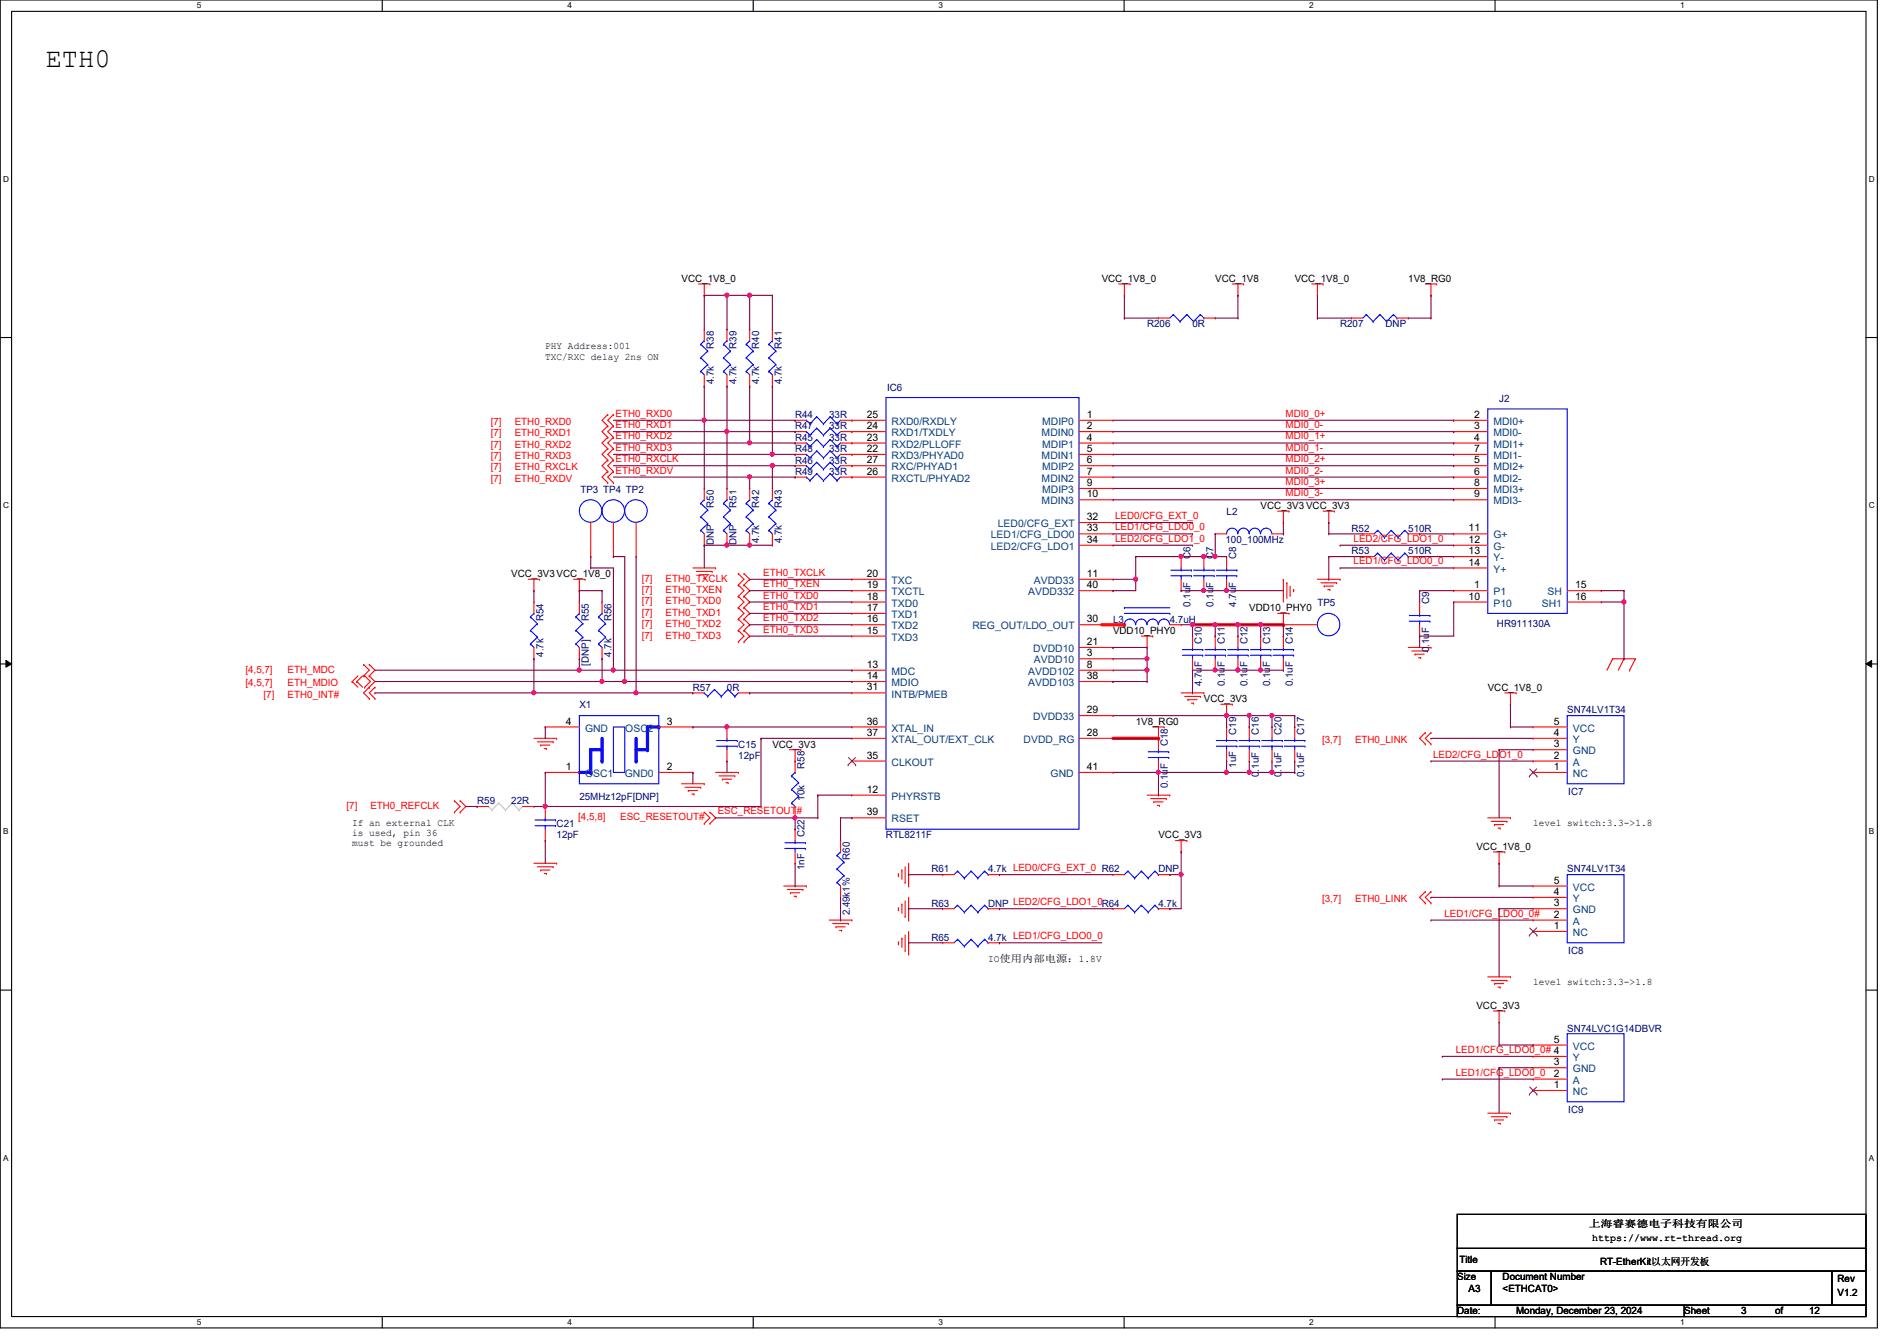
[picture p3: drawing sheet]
<svg xmlns="http://www.w3.org/2000/svg" width="297mm" height="210mm" viewBox="0 0 297 210" stroke-linecap="round" stroke-linejoin="round" font-family="sans-serif">
<defs><g id="words">
<text font-size="4.2" x="7.2" y="10.5">ETH0</text>
<g font-size="1.6">
<text x="106.7" y="44.1">VCC_1V8_0</text>
<text x="172.5" y="44.1">VCC_1V8_0</text>
<text x="190.3" y="44.1">VCC_1V8</text>
<text x="202.7" y="44.1">VCC_1V8_0</text>
<text x="220.5" y="44.1">1V8_RG0</text>
<text x="85.4" y="54.6">PHY Address:001</text>
<text x="85.4" y="56.3">TXC/RXC delay 2ns ON</text>
<text x="135.7" y="65.4">25</text>
<text x="170.2" y="65.4">1</text>
<text x="230.8" y="65.4">2</text>
<text x="135.7" y="70.7">22</text>
<text x="135.7" y="69">23</text>
<text x="135.7" y="67.2">24</text>
<text x="170.2" y="67.2">2</text>
<text x="170.2" y="69">4</text>
<text x="170.2" y="70.7">5</text>
<text x="230.8" y="67.2">3</text>
<text x="230.8" y="69">4</text>
<text x="230.8" y="70.7">7</text>
<text x="135.7" y="74.3">26</text>
<text x="135.7" y="72.5">27</text>
<text x="170.2" y="72.5">6</text>
<text x="170.2" y="74.3">7</text>
<text x="170.2" y="76.1">9</text>
<text x="170.2" y="77.9">10</text>
<text x="230.8" y="72.5">5</text>
<text x="230.8" y="74.3">6</text>
<text x="230.8" y="76.1">8</text>
<text x="230.8" y="77.9">9</text>
<text x="170.2" y="81.4">32</text>
<text x="170.2" y="83.2">33</text>
<text x="197.4" y="79.7">VCC_3V3 VCC_3V3</text>
<text x="230" y="83.2">11</text>
<text x="170.2" y="85">34</text>
<text x="230" y="85">12</text>
<text x="230" y="86.7">13</text>
<text x="230" y="88.5">14</text>
<text x="80" y="90.3">VCC_3V3 VCC_1V8_0</text>
<text x="135.7" y="95.6">17</text>
<text x="135.7" y="93.9">18</text>
<text x="135.7" y="92.1">19</text>
<text x="135.7" y="90.3">20</text>
<text x="170.2" y="90.3">11</text>
<text x="170.2" y="92.1">40</text>
<text x="195.6" y="95.7">VDD10_PHY0</text>
<text x="230" y="93.9">10</text>
<text x="230.8" y="92.1">1</text>
<text x="246.6" y="92.1">15</text>
<text x="246.6" y="93.9">16</text>
<text x="135.7" y="99.2">15</text>
<text x="135.7" y="97.4">16</text>
<text x="170.2" y="101">21</text>
<text x="170.2" y="97.4">30</text>
<text x="174.3" y="99.2">VDD10_PHY0</text>
<text x="135.7" y="104.5">13</text>
<text x="135.7" y="106.3">14</text>
<text x="170.2" y="102.7">3</text>
<text x="170.2" y="104.5">8</text>
<text x="170.2" y="106.3">38</text>
<text x="88.6" y="113.4">4</text>
<text x="104.4" y="113.4">3</text>
<text x="135.7" y="108.1">31</text>
<text x="135.7" y="113.4">36</text>
<text x="170.2" y="111.6">29</text>
<text x="177.8" y="113.5">1V8_RG0</text>
<text x="188.5" y="109.9">VCC_3V3</text>
<text x="233" y="108.1">VCC_1V8_0</text>
<text x="243.3" y="113.4">5</text>
<text x="120.9" y="117">VCC_3V3</text>
<text x="135.7" y="118.7">35</text>
<text x="135.7" y="115.2">37</text>
<text x="170.2" y="115.2">28</text>
<text x="243.3" y="118.7">2</text>
<text x="243.3" y="117">3</text>
<text x="243.3" y="115.2">4</text>
<text x="88.6" y="120.5">1</text>
<text x="104.4" y="120.5">2</text>
<text x="135.7" y="124.1">12</text>
<text x="170.2" y="120.5">41</text>
<text x="243.3" y="120.5">1</text>
<text x="55.2" y="129.2">If an external CLK</text>
<text x="55.2" y="130.8">is used, pin 36</text>
<text x="135.7" y="127.6">39</text>
<text x="181.4" y="131.2">VCC_3V3</text>
<text x="240.1" y="129.2">level switch:3.3-&gt;1.8</text>
<text x="55.2" y="132.4">must be grounded</text>
<text x="231.2" y="133">VCC_1V8_0</text>
<text x="243.3" y="143.6">2</text>
<text x="243.3" y="141.9">3</text>
<text x="243.3" y="140.1">4</text>
<text x="243.3" y="138.3">5</text>
<text x="243.3" y="145.4">1</text>
<text x="154.7" y="150.6">IO使使使使上使：1.8V</text>
<text x="240.1" y="154.1">level switch:3.3-&gt;1.8</text>
<text x="231.2" y="157.9">VCC_3V3</text>
<text x="243.3" y="166.8">3</text>
<text x="243.3" y="163.2">5</text>
<text x="243.3" y="170.3">1</text>
<text x="243.3" y="168.5">2</text>
<text x="228.5" y="197.7">Title</text>
<text x="248.8" y="192">上上上上上上接上上上上上上</text>
<text x="249.3" y="194.3">https://www.rt-thread.org</text>
<text x="228.2" y="200.4">Size</text>
<text x="230" y="202.2">A3</text>
<text x="235.3" y="200.4">Document Number</text>
<text x="235.3" y="202.2">&lt;ETHCAT0&gt;</text>
<text x="250.6" y="198.1">RT-EtherKit以以以以以以</text>
<text x="287.7" y="200.7">Rev</text>
<text x="287.7" y="202.9">V1.2</text>
<text x="228.2" y="205.7">Date:</text>
<text x="237.4" y="205.7">Monday, December 23, 2024</text>
<text x="263.7" y="205.7">Sheet</text>
<text x="272.6" y="205.7">3</text>
<text x="278" y="205.7">of</text>
<text x="283.3" y="205.7">12</text>
</g>
<g font-size="1.6" fill="#000080">
<text x="179.6" y="51.2">R206</text>
<text x="186.7" y="51.2">0R</text>
<text x="209.8" y="51.2">R207</text>
<text x="217" y="51.2">DNP</text>
<text x="111.8" y="54.6" transform="rotate(-90 111.8 54.6)">R38</text>
<text x="115.3" y="54.6" transform="rotate(-90 115.3 54.6)">R39</text>
<text x="118.9" y="54.6" transform="rotate(-90 118.9 54.6)">R40</text>
<text x="122.4" y="54.6" transform="rotate(-90 122.4 54.6)">R41</text>
<text x="111.8" y="60.1" transform="rotate(-90 111.8 60.1)">4.7k</text>
<text x="115.3" y="60.1" transform="rotate(-90 115.3 60.1)">4.7k</text>
<text x="118.9" y="60.1" transform="rotate(-90 118.9 60.1)">4.7k</text>
<text x="122.4" y="60.1" transform="rotate(-90 122.4 60.1)">4.7k</text>
<text x="124.5" y="65.4">R44</text>
<text x="129.8" y="65.4">33R</text>
<text x="138.9" y="61.2">IC6</text>
<text x="234.7" y="62.9">J2</text>
<text x="124.5" y="69">R45</text>
<text x="124.5" y="67.2">R47</text>
<text x="124.5" y="70.8">R48</text>
<text x="129.8" y="69">33R</text>
<text x="129.8" y="67.2">33R</text>
<text x="129.8" y="70.8">33R</text>
<text x="90.9" y="77.2">TP3 TP4 TP2</text>
<text x="124.5" y="72.6">R46</text>
<text x="124.5" y="74.3">R49</text>
<text x="129.8" y="72.6">33R</text>
<text x="129.8" y="74.3">33R</text>
<text x="111.8" y="79.5" transform="rotate(-90 111.8 79.5)">R50</text>
<text x="115.3" y="79.5" transform="rotate(-90 115.3 79.5)">R51</text>
<text x="118.9" y="79.5" transform="rotate(-90 118.9 79.5)">R42</text>
<text x="122.4" y="79.5" transform="rotate(-90 122.4 79.5)">R43</text>
<text x="192.1" y="80.6">L2</text>
<text x="211.6" y="83.2">R52</text>
<text x="220.5" y="83.2">510R</text>
<text x="111.8" y="85.3" transform="rotate(-90 111.8 85.3)">DNP</text>
<text x="115.3" y="85.3" transform="rotate(-90 115.3 85.3)">DNP</text>
<text x="118.9" y="85" transform="rotate(-90 118.9 85)">4.7k</text>
<text x="122.4" y="85" transform="rotate(-90 122.4 85)">4.7k</text>
<text x="186.4" y="87.5" transform="rotate(-90 186.4 87.5)">C6</text>
<text x="190" y="87.5" transform="rotate(-90 190 87.5)">C7</text>
<text x="191.9" y="85">100_100MHz</text>
<text x="193.5" y="87.5" transform="rotate(-90 193.5 87.5)">C8</text>
<text x="211.6" y="86.8">R53</text>
<text x="220.5" y="86.8">510R</text>
<text x="186.4" y="95" transform="rotate(-90 186.4 95)">0.1uF</text>
<text x="190" y="95" transform="rotate(-90 190 95)">0.1uF</text>
<text x="193.5" y="95" transform="rotate(-90 193.5 95)">4.7uF</text>
<text x="206.3" y="94.8">TP5</text>
<text x="223.8" y="94.6" transform="rotate(-90 223.8 94.6)">C9</text>
<text x="85.1" y="97.2" transform="rotate(-90 85.1 97.2)">R54</text>
<text x="92.2" y="97.2" transform="rotate(-90 92.2 97.2)">R55</text>
<text x="95.8" y="97.2" transform="rotate(-90 95.8 97.2)">R56</text>
<text x="174.3" y="97.5">L3</text>
<text x="183.2" y="97.5">4.7uH</text>
<text x="188.2" y="100.8" transform="rotate(-90 188.2 100.8)">C10</text>
<text x="191.8" y="100.8" transform="rotate(-90 191.8 100.8)">C11</text>
<text x="195.3" y="100.8" transform="rotate(-90 195.3 100.8)">C12</text>
<text x="198.9" y="100.8" transform="rotate(-90 198.9 100.8)">C13</text>
<text x="202.4" y="100.8" transform="rotate(-90 202.4 100.8)">C14</text>
<text x="234.4" y="98.2">HR911130A</text>
<text x="85.1" y="102.8" transform="rotate(-90 85.1 102.8)">4.7k</text>
<text x="92.2" y="104.2" transform="rotate(-90 92.2 104.2)">[DNP]</text>
<text x="95.8" y="102.8" transform="rotate(-90 95.8 102.8)">4.7k</text>
<text x="188.2" y="107.4" transform="rotate(-90 188.2 107.4)">4.7uF</text>
<text x="191.8" y="107.4" transform="rotate(-90 191.8 107.4)">0.1uF</text>
<text x="195.3" y="107.4" transform="rotate(-90 195.3 107.4)">0.1uF</text>
<text x="198.9" y="107.4" transform="rotate(-90 198.9 107.4)">0.1uF</text>
<text x="202.4" y="107.4" transform="rotate(-90 202.4 107.4)">0.1uF</text>
<text x="223.8" y="102.1" transform="rotate(-90 223.8 102.1)">0.1uF</text>
<text x="90.7" y="110.8">X1</text>
<text x="108.5" y="108.1">R57</text>
<text x="113.8" y="108.1">0R</text>
<text x="245.4" y="111.7">SN74LV1T34</text>
<text x="115.6" y="117">C15</text>
<text x="115.6" y="118.8">12pF</text>
<text x="182.9" y="116.8" transform="rotate(-90 182.9 116.8)">C18</text>
<text x="193.5" y="115" transform="rotate(-90 193.5 115)">C19</text>
<text x="197.1" y="115" transform="rotate(-90 197.1 115)">C16</text>
<text x="200.7" y="115" transform="rotate(-90 200.7 115)">C20</text>
<text x="204.2" y="115" transform="rotate(-90 204.2 115)">C17</text>
<text x="74.7" y="125.9">R59</text>
<text x="80" y="125.9">22R</text>
<text x="90.7" y="125.2">25MHz12pF[DNP]</text>
<text x="126" y="125.3" transform="rotate(-90 126 125.3)">10k</text>
<text x="126" y="120.4" transform="rotate(-90 126 120.4)">R58</text>
<text x="182.9" y="123.4" transform="rotate(-90 182.9 123.4)">0.1uF</text>
<text x="193.5" y="120.2" transform="rotate(-90 193.5 120.2)">1uF</text>
<text x="197.1" y="121.6" transform="rotate(-90 197.1 121.6)">0.1uF</text>
<text x="200.7" y="121.6" transform="rotate(-90 200.7 121.6)">0.1uF</text>
<text x="204.2" y="121.6" transform="rotate(-90 204.2 121.6)">0.1uF</text>
<text x="245.6" y="124.5">IC7</text>
<text x="87.2" y="129.5">C21</text>
<text x="87.2" y="131.2">12pF</text>
<text x="126" y="131" transform="rotate(-90 126 131)">C22</text>
<text x="138.7" y="131.2">RTL8211F</text>
<text x="126" y="136.2" transform="rotate(-90 126 136.2)">1nF</text>
<text x="133.1" y="134.6" transform="rotate(-90 133.1 134.6)">R60</text>
<text x="145.8" y="136.6">R61</text>
<text x="154.7" y="136.6">4.7k LED0/CFG_EXT_0 R62</text>
<text x="181.4" y="136.6">DNP</text>
<text x="245.4" y="136.6">SN74LV1T34</text>
<text x="133.1" y="143.3" transform="rotate(-90 133.1 143.3)">2.49k1%</text>
<text x="145.8" y="141.9">R63</text>
<text x="154.7" y="141.9">DNP LED2/CFG_LDO1_0R64</text>
<text x="181.4" y="141.9">4.7k</text>
<text x="145.8" y="147.2">R65</text>
<text x="154.7" y="147.2">4.7k LED1/CFG_LDO0_0</text>
<text x="245.6" y="149.4">IC8</text>
<text x="245.4" y="161.5">SN74LVC1G14DBVR</text>
<text x="245.6" y="174.2">IC9</text>
</g>
<g font-size="1.6" fill="#f00">
<text x="96.4" y="65.2">ETH0_RXD0</text>
<text x="201.3" y="65.2">MDI0_0+</text>
<text x="76.8" y="66.5">[7]</text>
<text x="76.8" y="68.3">[7]</text>
<text x="76.8" y="70.1">[7]</text>
<text x="76.8" y="71.8">[7]</text>
<text x="80.6" y="66.5">ETH0_RXD0</text>
<text x="80.6" y="68.3">ETH0_RXD1</text>
<text x="80.6" y="70.1">ETH0_RXD2</text>
<text x="80.6" y="71.8">ETH0_RXD3</text>
<text x="96.4" y="67">ETH0_RXD1</text>
<text x="96.4" y="68.8">ETH0_RXD2</text>
<text x="96.4" y="70.6">ETH0_RXD3</text>
<text x="201.3" y="67">MDI0_0-</text>
<text x="201.3" y="68.8">MDI0_1+</text>
<text x="201.3" y="70.6">MDI0_1-</text>
<text x="76.8" y="73.6">[7]</text>
<text x="76.8" y="75.4">[7]</text>
<text x="80.6" y="73.6">ETH0_RXCLK</text>
<text x="80.6" y="75.4">ETH0_RXDV</text>
<text x="96.4" y="72.3">ETH0_RXCLK</text>
<text x="96.4" y="74.1">ETH0_RXDV</text>
<text x="201.3" y="72.3">MDI0_2+</text>
<text x="201.3" y="74.1">MDI0_2-</text>
<text x="201.3" y="75.9">MDI0_3+</text>
<text x="201.3" y="77.7">MDI0_3-</text>
<text x="174.6" y="81.2">LED0/CFG_EXT_0</text>
<text x="174.6" y="83">LED1/CFG_LDO0_0</text>
<text x="174.6" y="84.8">LED2/CFG_LDO1_0</text>
<text x="212" y="84.8">LED2/CFG_LDO1_0</text>
<text x="212" y="88.3">LED1/CFG_LDO0_0</text>
<text x="100.5" y="91.1">[7]</text>
<text x="100.5" y="94.6">[7]</text>
<text x="100.5" y="92.8">[7]</text>
<text x="104.2" y="91.1">ETH0_TXCLK</text>
<text x="104.2" y="92.8">ETH0_TXEN</text>
<text x="104.2" y="94.6">ETH0_TXD0</text>
<text x="119.5" y="90.1">ETH0_TXCLK</text>
<text x="119.5" y="91.9">ETH0_TXEN</text>
<text x="119.5" y="93.7">ETH0_TXD0</text>
<text x="119.5" y="95.5">ETH0_TXD1</text>
<text x="100.5" y="96.4">[7]</text>
<text x="100.5" y="98.2">[7]</text>
<text x="100.5" y="99.9">[7]</text>
<text x="104.2" y="96.4">ETH0_TXD1</text>
<text x="104.2" y="98.2">ETH0_TXD2</text>
<text x="104.2" y="99.9">ETH0_TXD3</text>
<text x="119.5" y="97.2">ETH0_TXD2</text>
<text x="119.5" y="99">ETH0_TXD3</text>
<text x="38.4" y="105.3">[4,5,7]</text>
<text x="38.4" y="107.4">[4,5,7]</text>
<text x="45" y="105.3">ETH_MDC</text>
<text x="45" y="107.4">ETH_MDIO</text>
<text x="41.3" y="109.2">[7]</text>
<text x="45" y="109.2">ETH0_INT#</text>
<text x="207" y="116.3">[3,7]</text>
<text x="212.2" y="116.3">ETH0_LINK</text>
<text x="224.4" y="118.6">LED2/CFG_LDO1_0</text>
<text x="54.3" y="126.6">[7]</text>
<text x="58" y="126.6">ETH0_REFCLK</text>
<text x="90.5" y="128.4">[4,5,8]</text>
<text x="97.1" y="128.4">ESC_RESETOUT#</text>
<text x="112.4" y="127.5">ESC_RESETOUT#</text>
<text x="207" y="141.2">[3,7]</text>
<text x="212.2" y="141.2">ETH0_LINK</text>
<text x="226.2" y="143.5">LED1/CFG_LDO0_0#</text>
<text x="228" y="164.8">LED1/CFG_LDO0_0# 4</text>
<text x="228" y="168.4">LED1/CFG_LDO0_0</text>
</g>
<g font-size="1.6" fill="#004080">
<text x="139.6" y="71.8">RXD3/PHYAD0</text>
<text x="139.6" y="70.1">RXD2/PLLOFF</text>
<text x="139.6" y="68.3">RXD1/TXDLY</text>
<text x="139.6" y="66.5">RXD0/RXDLY</text>
<text x="163.1" y="68.3">MDIN0</text>
<text x="163.1" y="71.8">MDIN1</text>
<text x="163.2" y="66.5">MDIP0</text>
<text x="163.2" y="70.1">MDIP1</text>
<text x="233.8" y="66.5">MDI0+</text>
<text x="233.8" y="68.3">MDI0-</text>
<text x="233.8" y="70.1">MDI1+</text>
<text x="233.8" y="71.8">MDI1-</text>
<text x="139.6" y="75.4">RXCTL/PHYAD2</text>
<text x="139.6" y="73.6">RXC/PHYAD1</text>
<text x="163.1" y="75.4">MDIN2</text>
<text x="163.2" y="73.6">MDIP2</text>
<text x="163.2" y="77.2">MDIP3</text>
<text x="233.8" y="73.6">MDI2+</text>
<text x="233.8" y="75.4">MDI2-</text>
<text x="233.8" y="77.2">MDI3+</text>
<text x="156.2" y="82.5">LED0/CFG_EXT</text>
<text x="163.1" y="79">MDIN3</text>
<text x="233.8" y="79">MDI3-</text>
<text x="155.1" y="84.3">LED1/CFG_LDO0</text>
<text x="155.1" y="86.1">LED2/CFG_LDO1</text>
<text x="233.8" y="84.3">G+</text>
<text x="233.8" y="86.1">G-</text>
<text x="233.8" y="87.8">Y-</text>
<text x="233.8" y="89.6">Y+</text>
<text x="139.6" y="95">TXD0</text>
<text x="139.6" y="93.2">TXCTL</text>
<text x="139.6" y="91.4">TXC</text>
<text x="161" y="93.2">AVDD332</text>
<text x="161.9" y="91.4">AVDD33</text>
<text x="233.8" y="93.2">P1</text>
<text x="233.8" y="95">P10</text>
<text x="241.4" y="95">SH1</text>
<text x="242.3" y="93.2">SH</text>
<text x="139.6" y="100.3">TXD3</text>
<text x="139.6" y="98.5">TXD2</text>
<text x="139.6" y="96.7">TXD1</text>
<text x="152.3" y="98.5">REG_OUT/LDO_OUT</text>
<text x="139.6" y="105.6">MDC</text>
<text x="139.6" y="107.4">MDIO</text>
<text x="161" y="105.6">AVDD102</text>
<text x="161" y="107.4">AVDD103</text>
<text x="161.8" y="102.1">DVDD10</text>
<text x="161.9" y="103.8">AVDD10</text>
<text x="139.6" y="109.2">INTB/PMEB</text>
<text x="161.8" y="112.7">DVDD33</text>
<text x="91.6" y="114.5">GND</text>
<text x="97.9" y="114.5">OSC2</text>
<text x="139.6" y="119.8">CLKOUT</text>
<text x="139.6" y="114.5">XTAL_IN</text>
<text x="139.6" y="116.3">XTAL_OUT/EXT_CLK</text>
<text x="160.3" y="116.3">DVDD_RG</text>
<text x="246.3" y="119.8">A</text>
<text x="246.3" y="118.1">GND</text>
<text x="246.3" y="116.3">Y</text>
<text x="246.3" y="114.5">VCC</text>
<text x="91.6" y="121.6">OSC1</text>
<text x="97.8" y="121.6">GND0</text>
<text x="139.6" y="125.2">PHYRSTB</text>
<text x="164.5" y="121.6">GND</text>
<text x="246.3" y="121.6">NC</text>
<text x="139.6" y="128.7">RSET</text>
<text x="246.3" y="143">GND</text>
<text x="246.3" y="141.2">Y</text>
<text x="246.3" y="139.4">VCC</text>
<text x="246.3" y="146.5">NC</text>
<text x="246.3" y="144.7">A</text>
<text x="246.3" y="167.9">GND</text>
<text x="246.3" y="166.1">Y</text>
<text x="246.3" y="164.3">VCC</text>
<text x="246.3" y="171.4">NC</text>
<text x="246.3" y="169.6">A</text>
</g>
<g font-size="1.3">
<text x="30.8" y="1.3">5</text>
<text x="88.9" y="1.3">4</text>
<text x="146.9" y="1.3">3</text>
<text x="205" y="1.3">2</text>
<text x="263.1" y="1.3">1</text>
<text x=".5" y="28.4">D</text>
<text x="292.6" y="28.4">D</text>
<text x=".5" y="79.5">C</text>
<text x="292.6" y="79.5">C</text>
<text x=".5" y="130.6">B</text>
<text x="292.6" y="130.6">B</text>
<text x=".5" y="181.7">A</text>
<text x="292.6" y="181.7">A</text>
<text x="30.8" y="207.4">5</text>
<text x="88.9" y="207.4">4</text>
<text x="146.9" y="207.4">3</text>
<text x="205" y="207.4">2</text>
<text x="263.1" y="207.4">1</text>
</g>
</g></defs>
<path d="M0 0h294v207.9h-294zM1.8 1.8h290.4v204.3h-290.4z" fill="none" stroke="#000" stroke-width=".17"/>
<g fill="#fff">
<path d="M30.8 .2h.7v1.4h-.7z"/>
<path d="M30.8 206.2h.7v1.4h-.7z"/>
</g>
<path d="M59.9 0v1.8M59.9 206.1v1.8" fill="none" stroke="#000" stroke-width=".17"/>
<g fill="#fff">
<path d="M88.9 .2h.6v1.4h-.6z"/>
<path d="M88.9 206.2h.6v1.4h-.6z"/>
</g>
<path d="M117.9 0v1.8M117.9 206.1v1.8" fill="none" stroke="#000" stroke-width=".17"/>
<g fill="#fff">
<path d="M146.9 .2h.7v1.4h-.7z"/>
<path d="M146.9 206.2h.7v1.4h-.7z"/>
</g>
<path d="M176 0v1.8M176 206.1v1.8" fill="none" stroke="#000" stroke-width=".17"/>
<g fill="#fff">
<path d="M205 .2h.7v1.4h-.7z"/>
<path d="M205 206.2h.7v1.4h-.7z"/>
</g>
<path d="M234.1 0v1.8M234.1 206.1v1.8" fill="none" stroke="#000" stroke-width=".17"/>
<g fill="#fff">
<path d="M263.1 .2h.7v1.4h-.7z"/>
<path d="M263.1 206.2h.7v1.4h-.7z"/>
<path d="M.5 27.3h.9v1.4h-.9z"/>
<path d="M292.6 27.3h.9v1.4h-.9z"/>
<path d="M.5 78.4h.9v1.4h-.9z"/>
<path d="M292.6 78.4h.9v1.4h-.9z"/>
</g>
<path d="M0 52.8h1.8M292.2 52.8h1.8" fill="none" stroke="#000" stroke-width=".17"/>
<g fill="#fff">
<path d="M.5 129.5h.8v1.4h-.8z"/>
<path d="M292.6 129.5h.9v1.4h-.9z"/>
</g>
<path d="M0 103.9h1.8M292.2 103.9h1.8" fill="none" stroke="#000" stroke-width=".17"/>
<path d="M.9 103.4l.9 .5-.9 .5zM292.2 103.9l.9-.5v1z" fill="#000"/>
<path d="M.9 103.4l.9 .5-.9 .5zM292.2 103.9l.9-.5v1z" fill="none" stroke="#000" stroke-width=".16"/>
<g fill="#fff">
<path d="M.5 180.5h.8v1.4h-.8z"/>
<path d="M292.6 180.5h.9v1.4h-.9z"/>
</g>
<path d="M0 155h1.8M292.2 155h1.8" fill="none" stroke="#000" stroke-width=".17"/>
<path d="M174.3 115.6h7.1" fill="none" stroke="#f00" stroke-width=".51"/>
<circle cx="181.4" cy="115.6" r=".25" fill="#f00"/>
<path d="M172.5 97.8h3.6" fill="none" stroke="#f00" stroke-width=".51"/>
<circle cx="176.1" cy="97.8" r=".25" fill="#f00"/>
<path d="M186.7 97.8h14.3" fill="none" stroke="#f00" stroke-width=".51"/>
<circle cx="201" cy="97.8" r=".25" fill="#f00"/>
<g fill="none" stroke="#f00" stroke-width=".17">
<path d="M109.4 44.4h1.8M110.3 46.2h.1M110.3 51.6h.1M110.3 44.4v1.8M110.3 51.6v1.7M110.3 58.7v1.8M111.2 44.4h.1M175.2 44.4h1.7M176.1 46.2h.1M176.1 44.4v1.8M176.9 44.4h.1M193 44.4h1.7"/>
<path d="M193.8 46.2h.1M193.8 44.4v1.8M194.7 44.4h.1M205.4 44.4h1.8M206.3 46.2h.1M206.3 44.4v1.8M207.2 44.4h.1M223.2 44.4h1.8M224.1 46.2h.1M224.1 44.4v1.8M225 44.4h.1M95.2 72h.1"/>
<path d="M95.2 73.8h.1M95.2 75.6h.1M95.2 64.9h.1M95.2 66.7h.1M95.2 68.5h.1M95.2 70.2h.1M95.2 72l-.9 .9 .9 .9M95.2 73.8l-.9 .9 .9 .9M95.2 64.9l-.9 .9 .9 .9M95.2 66.7l-.9 .9 .9 .9M95.2 68.5l-.9 .8 .9 .9M95.2 70.2l-.9 .9 .9 .9"/>
<path d="M96.1 72h.1M96.1 73.8h.1M96.1 75.6h.1M96.1 64.9h.1M96.1 66.7h.1M96.1 68.5h.1M96.1 70.2h.1M96.1 66.7l-.9 .9 .9 .9M96.1 72l-.9 .9 .9 .9M96.1 73.8l-.9 .9 .9 .9M96.1 64.9l-.9 .9 .9 .9M96.1 68.5l-.9 .8 .9 .9"/>
<path d="M96.1 70.2l-.9 .9 .9 .9M110.3 60.5h.1M113.8 76.5h.1M113.8 76.5v1.7M120.9 76.5h.1M120.9 76.5v1.7M124.5 69.3h.1M124.5 65.8h.1M124.5 67.6h.1M124.5 71.1h.1M124.5 65.8h1.8M124.5 67.6h1.8"/>
<path d="M124.5 69.3h1.8M124.5 71.1h1.8M131.6 65.8h7.1M131.6 67.6h7.1M131.6 69.3h7.1M131.6 71.1h7.1M133.4 71.1h.1M133.4 69.3h.1M133.4 67.6h.1M133.4 65.8h.1M133.4 74.7h.1M133.4 72.9h.1"/>
<path d="M133.4 72.9h5.3M133.4 74.7h5.3M168.9 65.8h5.4M168.9 67.6h5.4M168.9 69.3h5.4M168.9 71.1h5.4M168.9 72.9h5.4M168.9 74.7h5.4M168.9 76.5h5.4M168.9 78.2h5.4M174.3 65.8h.1M174.3 67.6h.1"/>
<path d="M174.3 69.3h.1M174.3 71.1h.1M174.3 72.9h.1M174.3 74.7h.1M174.3 76.5h.1M174.3 78.2h.1M82.7 90.7h1.8M83.6 92.5h.1M83.6 90.7v1.8M84.5 90.7h.1M89.8 90.7h1.8M90.7 92.5h.1"/>
<path d="M90.7 90.7v1.8M91.6 90.7h.1M99.6 87.1h.1M99.6 81.8v5.3M108.5 88.9h3.6M109 89.5h2.5M109.6 90h.1M109.6 90h1.4M110.1 90.5h.3M110.4 90.5h.1M111.5 89.5h.1M112.1 88.9h.1"/>
<path d="M113.8 85.3h.1M113.8 83.6v1.7M115.6 89.8h.1M115.6 91.6h.1M115.6 93.3h.1M115.6 95.1h.1M115.6 96.9h.1M115.6 98.7h.1M115.6 89.8l.9 .9-.9 .9M115.6 91.6l.9 .9-.9 .8M115.6 93.3l.9 .9-.9 .9M115.6 95.1l.9 .9-.9 .9"/>
<path d="M115.6 96.9l.9 .9-.9 .9M115.6 98.7l.9 .9-.9 .9M116.5 91.6h.1M116.5 89.8h.1M116.5 93.3h.1M116.5 95.1h.1M116.5 96.9h.1M116.5 98.7h.1M116.5 89.8l.9 .9-.9 .9M116.5 91.6l.9 .9-.9 .8M116.5 93.3l.9 .9-.9 .9M116.5 95.1l.9 .9-.9 .9"/>
<path d="M116.5 96.9l.9 .9-.9 .9M116.5 98.7l.9 .9-.9 .9M120.9 85.3h.1M120.9 83.6v1.7M133.4 99.6h.1M133.4 97.8h.1M133.4 96h.1M133.4 94.2h.1M133.4 92.5h.1M133.4 90.7h.1M133.4 96h5.3M133.4 99.6h5.3"/>
<path d="M133.4 90.7h5.3M133.4 97.8h5.3M133.4 94.2h5.3M133.4 92.5h5.3M168.9 90.7h5.4M168.9 97.8h7.2M168.9 92.5h5.4M168.9 81.8h5.4M168.9 83.6h5.4M168.9 85.3h5.4M174.3 90.7h.1M174.3 97.8h.1"/>
<path d="M174.3 81.8h.1M174.3 83.6h.1M174.3 85.3h.1M174.3 92.5h.1M178.7 99.6h1.8M179.6 99.6v1.7M180.5 99.6h.1M183.2 97.8h1.8M185 97.8h.1M186.7 99.6h.1M186.7 99.6v1.7M188.5 87.1h.1"/>
<path d="M188.5 92.5h.1M188.5 87.1v1.8M188.5 90.7v1.8M190.3 83.6h.1M190.3 83.6h1.8M197.4 99.6h.1M197.4 99.6v1.7M199.2 83.6h1.8M200.1 96h1.7M200.1 80h1.7M201 97.8h.1M201 81.8h.1"/>
<path d="M201 90.7h.1M201 83.6h.1M201 99.6h.1M201 80v1.8M201 90.7v3.5M201 96v1.8M201 99.6v1.7M201.5 91.2h.1M201.5 91.2v2.5M201.8 96h.1M201.8 80h.1M202 93.2h.1"/>
<path d="M202 91.7v1.5M202.6 92.3h.1M202.6 92.3v.3M206.3 90.7h3.5M206.8 91.2h2.5M207.2 80h1.8M207.3 91.7h.1M207.3 91.7h1.5M207.9 92.3h.3M208.1 81.8h.1M208.1 80v1.8M208.2 92.3h.1"/>
<path d="M209 80h.1M209.3 91.2h.1M209.8 90.7h.1M213.4 87.1h.1M213.4 83.6h.1M213.4 83.6h1.8M213.4 87.1h1.8M220.5 83.6h1.8M220.5 87.1h1.8M222.3 87.1h.1M222.3 83.6h.1M222.3 94.2h.1"/>
<path d="M222.3 99.6h.1M222.3 94.2v1.8M222.3 97.8v1.8M55.2 106.7h.1M55.2 106.7l.8 .9M55.9 106.7h.1M55.9 106.7l.9 .9M56 105.8l-.8 .9M56.8 105.8l-.9 .9M56.9 104h.1M56.9 105.8h.1M56.9 104l.9 .9-.9 .9"/>
<path d="M57.1 107.6h.1M57.1 105.8h.1M57.1 105.8l.9 .9-.9 .9M57.8 105.8h.1M57.8 104h.1M57.8 107.6h.1M57.8 109.3h.1M57.8 104l.9 .9-.9 .9M57.8 105.8l.9 .9-1.8 1.8 .9 .8M58.7 107.6h.1M58.7 109.3h.1M58.7 107.6l-.9 .9 .9 .8"/>
<path d="M83.6 115.6h3.6M84.2 116.1h2.4M84.7 116.6h.1M84.7 116.6h1.4M85.2 117.2h.4M85.6 117.2h.1M86.6 116.1h.1M87.2 115.6h.1M115.6 100.5h.1M116.5 100.5h.1M123.6 117.3h1.8M124.5 119.1h.1"/>
<path d="M124.5 117.3v1.8M125.4 117.3h.1M133.4 104.9h.1M133.4 106.7h.1M133.4 108.5h.1M133.4 119.1h.1M133.4 113.8h.1M133.4 115.6h.1M133.4 108.5h5.3M133.4 113.8h5.3M133.4 115.6h5.3M133.4 104.9h5.3"/>
<path d="M133.4 106.7h5.3M133.4 119.1h5.3M168.9 115.6h5.4M168.9 101.3h5.4M168.9 103.1h5.4M168.9 104.9h5.4M168.9 106.7h5.4M168.9 112h5.4M174.3 103.1h.1M174.3 104.9h.1M174.3 101.3h.1M174.3 115.6h.1"/>
<path d="M174.3 112h.1M174.3 106.7h.1M179.6 101.3h.1M180.5 113.8h1.8M181.4 115.6h.1M181.4 113.8v1.8M182.3 113.8h.1M185 108.5h3.5M185.5 109h2.5M186 109.5h.1M186 109.5h1.4M186.6 110.1h.3"/>
<path d="M186.7 104.9h.1M186.7 103.1v1.8M186.9 110.1h.1M188 109h.1M188.5 108.5h.1M191.2 110.2h1.8M192.1 112h.1M192.1 110.2v1.8M193 110.2h.1M197.4 104.9h.1M197.4 103.1v1.8M199.2 113.8h.1"/>
<path d="M199.2 119.1h.1M199.2 113.8v1.8M199.2 117.3v1.8M201 104.9h.1M201 103.1v1.8M202.7 113.8h.1M202.7 119.1h.1M202.7 113.8v1.8M202.7 117.3v1.8M220.5 101.3h3.6M221.1 101.9h2.4M221.6 102.4h.1"/>
<path d="M221.6 102.4h1.4M222.1 103h.4M222.5 103h.1M223.2 114.7h.1M223.2 116.5h.1M223.2 114.7l-.9 .9 .9 .9M223.5 101.9h.1M224.1 101.3h.1M224.1 114.7h.1M224.1 116.5h.1M224.1 114.7l-.9 .9 .9 .9M235.6 108.5h1.8"/>
<path d="M236.5 110.2h.1M236.5 108.5v1.7M237.4 108.5h.1M252.5 103.1h.1M252.5 103.1l-.9 1.8M252.5 103.1h3.6M254.3 103.1h.1M254.3 103.1l-.9 1.8M255.2 104.9h.1M256.1 103.1h.1M256.1 103.1l-.9 1.8M71.2 125.3h.1"/>
<path d="M71.2 127.1h.1M71.2 125.3l.8 .9-.8 .9M72 127.1h.1M72 125.3h.1M72 125.3l.9 .9-.9 .9M74.7 126.2h.1M74.7 126.2h1.8M81.8 126.2h1.8M83.6 126.2h.1M83.6 135.1h3.6M84.2 135.7h2.4M84.7 136.2h.1"/>
<path d="M84.7 136.2h1.4M85.2 136.7h.4M85.4 126.2h.1M85.4 131.6h.1M85.4 126.2v1.8M85.4 129.8v1.8M85.6 136.7h.1M86.6 135.7h.1M87.2 135.1h.1M106.7 122.7h3.6M107.3 123.2h2.4M107.8 123.7h.1"/>
<path d="M107.8 123.7h1.4M108.3 124.3h.4M108.7 124.3h.1M109.7 123.2h.1M110.3 122.7h.1M110.3 127.1h.1M110.3 128.9h.1M110.3 127.1l.9 .9-.9 .9M111.2 128.9h.1M111.2 127.1h.1M111.2 127.1l.9 .9-.9 .9M112.1 120.9h3.5"/>
<path d="M112.6 121.5h2.5M113.1 122h.1M113.1 122h1.5M113.7 122.5h.3M114 122.5h.1M115.1 121.5h.1M115.6 120.9h.1M122.7 138.7h3.6M123.3 139.2h2.4M123.8 139.7h.1M123.8 139.7h1.4M124.5 129.8h.1"/>
<path d="M124.5 135.1h.1M124.5 129.8v1.8M124.5 133.3v1.8M125.7 139.2h.1M126.3 138.7h.1M133.4 124.5h.1M133.4 128h.1M133.4 124.5h5.3M133.4 128h5.3M140.7 137.1h.1M140.7 136.7v.4M141.2 136.2h.1"/>
<path d="M141.2 136.2v1.4M141.7 138.1h.1M141.7 135.7v2.4M142.3 138.7h.1M142.3 135.1v3.6M147.6 136.9h.1M147.6 136.9h1.8M154.7 136.9h1.8M156.5 136.9h.1M168.9 120.9h5.4M174.3 120.9h.1M174.3 136.9h.1"/>
<path d="M174.3 136.9h1.8M179.6 124.5h3.6M180.2 125h2.4M180.7 125.5h.1M180.7 125.5h1.4M181.2 126.1h.4M181.4 136.9h1.8M181.6 126.1h.1M182.6 125h.1M183.2 124.5h.1M183.2 136.9h.1M184.1 131.6h1.7"/>
<path d="M185 133.3h.1M185 131.6v1.7M185.8 131.6h.1M223.2 139.6h.1M223.2 139.6l-.9 .9 .9 .9M224.1 139.6h.1M224.1 139.6l-.9 .9 .9 .9M233 128h3.5M233.5 128.6h2.5M233.8 133.3h1.8M234 129.1h.1M234 129.1h1.5"/>
<path d="M234.6 129.6h.3M234.7 135.1h.1M234.7 133.3v1.8M234.9 129.6h.1M235.6 133.3h.1M236 128.6h.1M236.5 128h.1M124.3 140.3h.4M124.7 140.3h.1M129.8 144h3.6M130.4 144.6h2.4M130.9 145.1h.1"/>
<path d="M130.9 145.1h1.4M131.4 145.6h.4M131.8 145.6h.1M132.8 144.6h.1M133.4 144h.1M140.7 142.4h.1M140.7 147.7h.1M140.7 142.1v.3M140.7 147.4v.3M141.2 141.5h.1M141.2 146.9h.1M141.2 141.5v1.5"/>
<path d="M141.2 146.9v1.4M141.7 143.5h.1M141.7 148.8h.1M141.7 141v2.5M141.7 146.3v2.5M142.3 144h.1M142.3 149.4h.1M142.3 140.5v3.5M142.3 145.8v3.6M147.6 147.6h.1M147.6 147.6h1.8M154.7 147.6h1.8"/>
<path d="M156.5 147.6h.1M223.2 141.4h.1M224.1 141.4h.1M233 152.9h3.5M233.5 153.5h2.5M233.8 158.2h1.8M234 154h.1M234 154h1.5M234.6 154.5h.3M234.7 158.2v1.8M234.9 154.5h.1M235.6 158.2h.1"/>
<path d="M236 153.5h.1M236.5 152.9h.1M233 174.2h3.5M233.5 174.8h2.5M234 175.3h.1M234 175.3h1.5M234.6 175.9h.3M234.7 160h.1M234.9 175.9h.1M236 174.8h.1M236.5 174.2h.1M240.1 170.7h.1"/>
<path d="M240.1 168.9h.1M240.1 167.1h.1M240.1 165.4h.1M240.1 163.6h.1M240.1 170.7h5.3M240.1 168.9h5.3M240.1 167.1h5.3M240.1 165.4h5.3M240.1 163.6h5.3"/>
</g>
<path d="M228.2 190.1h64v5.3h-64zM228.2 195.4h64v3.6h-64zM228.2 199h5.3v5.3h-5.3zM233.5 199h53.3v5.3h-53.3zM286.8 199h5.4v5.3h-5.4zM228.2 204.3h35.5v1.8h-35.5zM263.7 204.3h28.5v1.8h-28.5z" fill="none" stroke="#000" stroke-width=".17"/>
<g fill="none" stroke="#00f" stroke-width=".17">
<path d="M109.7 58.1h.1M109.7 56h.1M109.7 53.9h.1M109.7 58.1l.6 .6M109.7 56l1.1 1.1M109.7 53.9l1.1 1M110.3 53.3h.1M110.3 53.3l-.6 .6M110.8 57.1h.1M110.8 54.9h.1M110.8 57.1l-1.1 1M110.8 54.9l-1.1 1.1"/>
<path d="M113.3 78.8h.1M113.3 78.8l1.1 1M113.8 78.2h.1M113.8 78.2l-.5 .6M114.4 79.8h.1M114.4 79.8l-1.1 1.1M120.4 78.8h.1M120.4 78.8l1.1 1M120.9 78.2h.1M120.9 78.2l-.5 .6M121.5 79.8h.1M121.5 79.8l-1.1 1.1"/>
<path d="M126.3 69.3h.1M126.3 65.8h.1M126.3 67.6h.1M126.3 71.1h.1M126.3 69.3l.5 .6M126.3 65.8l.5 .5M126.3 67.6l.5 .5M126.3 71.1l.5 .6M126.8 69.9h.1M126.8 66.3h.1M126.8 68.1h.1M126.8 71.7h.1"/>
<path d="M127.9 68.8h.1M127.9 65.2h.1M127.9 67h.1M127.9 70.6h.1M127.9 68.8l1 1.1M127.9 68.8l-1.1 1.1M127.9 65.2l1 1.1M127.9 65.2l-1.1 1.1M127.9 67l1 1.1M127.9 67l-1.1 1.1M127.9 70.6l1 1.1M127.9 70.6l-1.1 1.1"/>
<path d="M128.9 69.9h.1M128.9 66.3h.1M128.9 68.1h.1M128.9 71.7h.1M130 68.8h.1M130 65.2h.1M130 67h.1M130 70.6h.1M130 68.8l1.1 1.1M130 68.8l-1.1 1.1M130 65.2l1.1 1.1M130 65.2l-1.1 1.1"/>
<path d="M130 67l1.1 1.1M130 67l-1.1 1.1M130 70.6l1.1 1.1M130 70.6l-1.1 1.1M131.1 69.9h.1M131.1 66.3h.1M131.1 68.1h.1M131.1 71.7h.1M131.6 69.3l-.5 .6M131.6 65.8l-.5 .5M131.6 67.6l-.5 .5M131.6 71.1l-.5 .6"/>
<path d="M138.7 62.2h30.2v67.6h-30.2zM113.3 83h.1M113.3 80.9h.1M113.3 83l.5 .6M113.3 80.9l1.1 1.1M114.4 82h.1M114.4 82l-1.1 1M120.4 83h.1M120.4 80.9h.1M120.4 83l.5 .6M120.4 80.9l1.1 1.1M121.5 82h.1"/>
<path d="M121.5 82l-1.1 1M176.1 97.8a.87 .87 0 0 1 .8-.9 .87 .87 0 0 1 .9 .9M176.1 95.1h.1M176.1 95.1h7.1M176.1 96h7.1M177.8 97.8a.87 .87 0 0 1 .9-.9 .87 .87 0 0 1 .9 .9M179.6 97.8a.87 .87 0 0 1 .9-.9 .87 .87 0 0 1 .9 .9M181.4 97.8a.87 .87 0 0 1 .9-.9 .87 .87 0 0 1 .8 .9M183.2 96h.1M186.9 90.1h3.2M186.9 89.2h3.2M188.5 89.2h.1"/>
<path d="M188.5 90.1h.1M188.5 88.9v.3M188.5 90.1v.6M190.1 90.1h.1M190.1 89.2h.1M192.1 83.6a.87 .87 0 0 1 .8-.9 .87 .87 0 0 1 .9 .9M193.8 83.6a.87 .87 0 0 1 .9-.9 .87 .87 0 0 1 .9 .9M195.6 83.6a.87 .87 0 0 1 .9-.9 .87 .87 0 0 1 .9 .9M197.4 83.6a.87 .87 0 0 1 .9-.9 .87 .87 0 0 1 .8 .9M215.7 86.6h.1M215.7 83h.1M215.7 86.6l-.5 .5"/>
<path d="M215.7 86.6l1.1 1.1M215.7 83l-.5 .6M215.7 83l1.1 1.1M216.8 87.7h.1M216.8 84.1h.1M217.8 86.6h.1M217.8 83h.1M217.8 86.6l-1 1.1M217.8 86.6l1.1 1.1M217.8 83l-1 1.1M217.8 83l1.1 1.1M218.9 87.7h.1"/>
<path d="M218.9 84.1h.1M220 86.6h.1M220 83h.1M220 86.6l-1.1 1.1M220 86.6l.5 .5M220 83l-1.1 1.1M220 83l.5 .6M220.5 87.1h.1M220.5 83.6h.1M220.7 97.2h3.2M220.7 96.4h3.2M222.3 96.4h.1"/>
<path d="M222.3 97.2h.1M222.3 96v.4M222.3 97.2v.6M223.9 97.2h.1M223.9 96.4h.1M90.7 112h12.5v10.7h-12.5zM96.1 113.8h1.7v7.1h-1.7zM185.1 102.6h3.2M185.1 101.7h3.2M186.7 101.7h.1M186.7 102.6h.1M186.7 101.3v.4"/>
<path d="M186.7 102.6v.5M188.3 102.6h.1M188.3 101.7h.1M195.8 102.6h3.2M195.8 101.7h3.2M197.4 101.7h.1M197.4 102.6h.1M197.4 101.3v.4M197.4 102.6v.5M197.6 116.8h3.2M197.6 115.9h3.2M199 102.6h.1"/>
<path d="M199 101.7h.1M199.2 115.9h.1M199.2 116.8h.1M199.2 115.6v.3M199.2 116.8v.5M199.3 102.6h3.3M199.3 101.7h3.3M200.8 116.8h.1M200.8 115.9h.1M201 101.7h.1M201 102.6h.1M201 101.3v.4"/>
<path d="M201 102.6v.5M201.1 116.8h3.2M201.1 115.9h3.2M202.6 102.6h.1M202.6 101.7h.1M202.7 115.9h.1M202.7 116.8h.1M202.7 115.6v.3M202.7 116.8v.5M204.3 116.8h.1M204.3 115.9h.1M83.8 129.2h3.2"/>
<path d="M83.8 128.4h3.2M85.4 128.4h.1M85.4 129.2h.1M85.4 128v.4M85.4 129.2v.6M87 129.2h.1M87 128.4h.1M122.9 132.8h3.2M122.9 131.9h3.2M124.5 131.9h.1M124.5 132.8h.1M124.5 131.6v.3"/>
<path d="M124.5 132.8v.5M126.1 132.8h.1M126.1 131.9h.1M149.9 136.4h.1M149.9 136.4l-.5 .5M149.9 136.4l1.1 1.1M151 137.5h.1M152.1 136.4h.1M152.1 136.4l-1.1 1.1M152.1 136.4l1 1.1M153.1 137.5h.1M154.2 136.4h.1"/>
<path d="M154.2 136.4l-1.1 1.1M154.2 136.4l.5 .5M154.7 136.9h.1M176.6 136.4h.1M176.6 136.4l-.5 .5M176.6 136.4l1.1 1.1M177.7 137.5h.1M178.7 136.4h.1M178.7 136.4l-1 1.1M178.7 136.4l1.1 1.1M179.8 137.5h.1M180.8 136.4h.1"/>
<path d="M180.8 136.4l-1 1.1M180.8 136.4l.6 .5M181.4 136.9h.1M149.9 147h.1M149.9 147l-.5 .6M149.9 147l1.1 1.1M151 148.1h.1M152.1 147h.1M152.1 147l-1.1 1.1M152.1 147l1 1.1M153.1 148.1h.1M154.2 147h.1"/>
<path d="M154.2 147l-1.1 1.1M154.2 147l.5 .6M154.7 147.6h.1M245.4 161.8h8.9v10.7h-8.9z"/>
<circle cx="99.6" cy="80" r="1.76"/>
</g>
<path d="M132.8 119.7h.1M132.8 118.6l1.2 1.1M133.9 118.6l-1.1 1.1M134 119.7h.1M239.5 171.3h.1M239.5 170.1l1.2 1.2M240.6 170.1l-1.1 1.2M240.7 171.3h.1" fill="none" stroke="#804000" stroke-width=".16"/>
<path d="M76.5 126.2h.1M76.5 126.2l.5 .6M77 126.8h.1M78.1 125.7h.1M78.1 125.7l1.1 1.1M78.1 125.7l-1.1 1.1M79.2 126.8h.1M80.2 125.7h.1M80.2 125.7l1.1 1.1M80.2 125.7l-1 1.1M81.3 126.8h.1M81.8 126.2l-.5 .6" fill="none" stroke="#c0c0c0" stroke-width=".17"/>
<path d="M90.7 120.9h1.8" fill="none" stroke="#00f" stroke-width=".51"/>
<circle cx="92.5" cy="120.9" r=".25" fill="#00f"/>
<path d="M94.3 115.6v3.5" fill="none" stroke="#00f" stroke-width=".51"/>
<circle cx="94.3" cy="119.1" r=".25" fill="#00f"/>
<path d="M99.6 115.6v3.5" fill="none" stroke="#00f" stroke-width=".51"/>
<circle cx="99.6" cy="119.1" r=".25" fill="#00f"/>
<path d="M92.5 117.3v3.6" fill="none" stroke="#00f" stroke-width=".51"/>
<circle cx="92.5" cy="117.3" r=".25" fill="#00f"/>
<path d="M92.5 117.3h1.8" fill="none" stroke="#00f" stroke-width=".51"/>
<circle cx="92.5" cy="117.3" r=".25" fill="#00f"/>
<path d="M99.6 117.3h1.8" fill="none" stroke="#00f" stroke-width=".51"/>
<circle cx="101.4" cy="117.3" r=".25" fill="#00f"/>
<path d="M101.4 113.8v3.5" fill="none" stroke="#00f" stroke-width=".51"/>
<circle cx="101.4" cy="113.8" r=".25" fill="#00f"/>
<path d="M101.4 113.8h1.8" fill="none" stroke="#00f" stroke-width=".51"/>
<circle cx="103.2" cy="113.8" r=".25" fill="#00f"/>
<g fill="none" stroke="#f00" stroke-width=".17">
<path d="M113.8 51.6h.1M113.8 51.6v1.7M113.8 58.7v1.8M117.4 51.6h.1M117.4 51.6v1.7M117.4 58.7v1.8M120.9 51.6h.1M120.9 51.6v1.7M120.9 58.7v1.8M181.4 49.8h.1M181.4 49.8h1.8M188.5 49.8h1.8"/>
<path d="M190.3 49.8h.1M211.6 49.8h.1M211.6 49.8h1.8M218.7 49.8h1.8M220.5 49.8h.1M110.3 76.5h.1M110.3 76.5v1.7M113.8 60.5h.1M117.4 60.5h.1M117.4 76.5h.1M117.4 76.5v1.7M120.9 60.5h.1"/>
<path d="M124.5 72.9h.1M124.5 74.7h.1M124.5 72.9h1.8M124.5 74.7h1.8M131.6 72.9h1.8M131.6 74.7h1.8M133.4 72.9h.1M133.4 74.7h.1M227.6 65.8h.1M227.6 67.6h.1M227.6 69.3h.1M227.6 72.9h.1"/>
<path d="M227.6 74.7h.1M227.6 71.1h.1M227.6 76.5h.1M227.6 78.2h.1M227.6 65.8h5.4M227.6 67.6h5.4M227.6 69.3h5.4M227.6 72.9h5.4M227.6 74.7h5.4M227.6 71.1h5.4M227.6 76.5h5.4M227.6 78.2h5.4"/>
<path d="M83.6 94.2h.1M83.6 94.2v1.8M90.7 94.2h.1M90.7 94.2v1.8M92.5 87.1h.1M92.5 81.8v5.3M94.3 94.2h.1M94.3 94.2v1.8M96.1 87.1h.1M96.1 81.8v5.3M110.3 85.3h.1M110.3 83.6v1.7"/>
<path d="M117.4 85.3h.1M117.4 83.6v1.7M185 87.1h.1M185 92.5h.1M185 87.1v1.8M185 90.7v1.8M190.3 99.6h.1M190.3 99.6v1.7M192.1 87.1h.1M192.1 92.5h.1M192.1 87.1v1.8M192.1 90.7v1.8"/>
<path d="M193.8 99.6h.1M193.8 99.6v1.7M201 97.8h.1M201 97.8h5.3M227.6 92.5h.1M227.6 94.2h.1M227.6 83.6h.1M227.6 85.3h.1M227.6 87.1h.1M227.6 88.9h.1M227.6 92.5h5.4M227.6 94.2h5.4"/>
<path d="M227.6 83.6h5.4M227.6 85.3h5.4M227.6 87.1h5.4M227.6 88.9h5.4M245.4 92.5h5.3M245.4 94.2h5.3M250.7 92.5h.1M250.7 94.2h.1M83.6 103.1h.1M83.6 101.3v1.8M85.4 113.8h.1M85.4 113.8h5.3"/>
<path d="M90.7 103.1h.1M90.7 101.3v1.8M94.3 103.1h.1M94.3 101.3v1.8M103.2 113.8h5.3M108.5 113.8h.1M108.5 108.5h.1M108.5 108.5h1.8M113.8 113.8h.1M113.8 119.1h.1M113.8 113.8v1.8M113.8 117.3v1.8"/>
<path d="M115.6 108.5h1.8M117.4 108.5h.1M124.5 119.1h.1M124.5 119.1v1.8M181.4 115.6h.1M181.4 115.6v1.7M181.4 119.1v1.8M190.3 104.9h.1M190.3 103.1v1.8M192.1 113.8h.1M192.1 119.1h.1M192.1 113.8v1.8"/>
<path d="M192.1 117.3v1.8M193.8 104.9h.1M193.8 103.1v1.8M195.6 113.8h.1M195.6 119.1h.1M195.6 113.8v1.8M195.6 117.3v1.8M240.1 119.1h.1M240.1 117.3h.1M240.1 115.6h.1M240.1 113.8h.1M240.1 113.8h5.3"/>
<path d="M240.1 119.1h5.3M240.1 117.3h5.3M240.1 115.6h5.3M85.4 120.9h.1M85.4 120.9h5.3M103.2 120.9h5.3M108.5 120.9h.1M124.5 128h.1M124.5 126.2v1.8M131.6 131.6h.1M131.6 131.6v1.7M131.6 138.7v1.8"/>
<path d="M181.4 120.9h.1M240.1 138.7h.1M240.1 120.9h.1M240.1 120.9h5.3M240.1 138.7h5.3M131.6 140.5h.1M147.6 142.2h.1M147.6 142.2h1.8M154.7 142.2h1.8M156.5 142.2h.1M174.3 142.2h.1M174.3 142.2h1.8"/>
<path d="M181.4 142.2h1.8M183.2 142.2h.1M240.1 145.8h.1M240.1 144h.1M240.1 142.2h.1M240.1 140.5h.1M240.1 145.8h5.3M240.1 144h5.3M240.1 142.2h5.3M240.1 140.5h5.3"/>
</g>
<g fill="none" stroke="#00f" stroke-width=".17">
<path d="M113.3 58.1h.1M113.3 56h.1M113.3 53.9h.1M113.3 58.1l.5 .6M113.3 56l1.1 1.1M113.3 53.9l1.1 1M113.8 53.3h.1M113.8 53.3l-.5 .6M114.4 57.1h.1M114.4 54.9h.1M114.4 57.1l-1.1 1M114.4 54.9l-1.1 1.1"/>
<path d="M116.8 58.1h.1M116.8 56h.1M116.8 53.9h.1M116.8 58.1l.6 .6M116.8 56l1.1 1.1M116.8 53.9l1.1 1M117.4 53.3h.1M117.4 53.3l-.6 .6M117.9 57.1h.1M117.9 54.9h.1M117.9 57.1l-1.1 1M117.9 54.9l-1.1 1.1"/>
<path d="M120.4 58.1h.1M120.4 56h.1M120.4 53.9h.1M120.4 58.1l.5 .6M120.4 56l1.1 1.1M120.4 53.9l1.1 1M120.9 53.3h.1M120.9 53.3l-.5 .6M121.5 57.1h.1M121.5 54.9h.1M121.5 57.1l-1.1 1M121.5 54.9l-1.1 1.1"/>
<path d="M183.7 49.2h.1M183.7 49.2l-.5 .6M183.7 49.2l1.1 1.1M184.8 50.3h.1M185.8 49.2h.1M185.8 49.2l-1 1.1M185.8 49.2l1.1 1.1M186.9 50.3h.1M188 49.2h.1M188 49.2l-1.1 1.1M188 49.2l.5 .6M188.5 49.8h.1"/>
<path d="M213.9 49.2h.1M213.9 49.2l-.5 .6M213.9 49.2l1.1 1.1M215 50.3h.1M216.1 49.2h.1M216.1 49.2l-1.1 1.1M216.1 49.2l1 1.1M217.1 50.3h.1M218.2 49.2h.1M218.2 49.2l-1.1 1.1M218.2 49.2l.5 .6M218.7 49.8h.1"/>
<path d="M109.7 78.8h.1M109.7 78.8l1.1 1M110.3 78.2h.1M110.3 78.2l-.6 .6M110.8 79.8h.1M110.8 79.8l-1.1 1.1M116.8 78.8h.1M116.8 78.8l1.1 1M117.4 78.2h.1M117.4 78.2l-.6 .6M117.9 79.8h.1M117.9 79.8l-1.1 1.1"/>
<path d="M126.3 72.9h.1M126.3 74.7h.1M126.3 72.9l.5 .5M126.3 74.7l.5 .5M126.8 73.4h.1M126.8 75.2h.1M127.9 72.3h.1M127.9 74.1h.1M127.9 72.3l1 1.1M127.9 72.3l-1.1 1.1M127.9 74.1l1 1.1M127.9 74.1l-1.1 1.1"/>
<path d="M128.9 73.4h.1M128.9 75.2h.1M130 72.3h.1M130 74.1h.1M130 72.3l1.1 1.1M130 72.3l-1.1 1.1M130 74.1l1.1 1.1M130 74.1l-1.1 1.1M131.1 73.4h.1M131.1 75.2h.1M131.6 72.9l-.5 .5M131.6 74.7l-.5 .5"/>
<path d="M233 64h12.4v32h-12.4zM83.1 98.7h.1M83.1 96.6h.1M83.1 98.7l1.1 1M83.1 96.6l1.1 1M83.6 96h.1M83.6 96l-.5 .6M84.2 99.7h.1M84.2 97.6h.1M84.2 99.7l-1.1 1.1M84.2 97.6l-1.1 1.1M90.2 98.7h.1"/>
<path d="M90.2 96.6h.1M90.2 98.7l1.1 1M90.2 96.6l1.1 1M90.7 96h.1M90.7 96l-.5 .6M91.3 99.7h.1M91.3 97.6h.1M91.3 99.7l-1.1 1.1M91.3 97.6l-1.1 1.1M93.7 98.7h.1M93.7 96.6h.1M93.7 98.7l1.1 1"/>
<path d="M93.7 96.6l1.1 1M94.3 96h.1M94.3 96l-.6 .6M94.8 99.7h.1M94.8 97.6h.1M94.8 99.7l-1.1 1.1M94.8 97.6l-1.1 1.1M109.7 83h.1M109.7 80.9h.1M109.7 83l.6 .6M109.7 80.9l1.1 1.1M110.8 82h.1"/>
<path d="M110.8 82l-1.1 1M116.8 83h.1M116.8 80.9h.1M116.8 83l.6 .6M116.8 80.9l1.1 1.1M117.9 82h.1M117.9 82l-1.1 1M183.3 90.1h3.3M183.3 89.2h3.3M185 89.2h.1M185 90.1h.1M185 88.9v.3"/>
<path d="M185 90.1v.6M186.6 90.1h.1M186.6 89.2h.1M190.5 90.1h3.2M190.5 89.2h3.2M192.1 89.2h.1M192.1 90.1h.1M192.1 88.9v.3M192.1 90.1v.6M193.7 90.1h.1M193.7 89.2h.1M83.1 100.8h.1"/>
<path d="M83.1 100.8l.5 .5M90.2 100.8h.1M90.2 100.8l.5 .5M93.7 100.8h.1M93.7 100.8l.6 .5M110.3 108.5h.1M110.3 108.5l.5 .5M110.8 109h.1M111.9 107.9h.1M111.9 107.9l1 1.1M111.9 107.9l-1.1 1.1M112.2 116.8h3.2"/>
<path d="M112.2 115.9h3.2M112.9 109h.1M113.8 115.9h.1M113.8 116.8h.1M113.8 115.6v.3M113.8 116.8v.5M114 107.9h.1M114 107.9l1.1 1.1M114 107.9l-1.1 1.1M115.1 109h.1M115.4 116.8h.1M115.4 115.9h.1"/>
<path d="M115.6 108.5l-.5 .5M179.8 118.6h3.2M179.8 117.7h3.2M181.4 117.7h.1M181.4 118.6h.1M181.4 117.3v.4M181.4 118.6v.5M183 118.6h.1M183 117.7h.1M188.7 102.6h3.2M188.7 101.7h3.2M190.3 101.7h.1"/>
<path d="M190.3 102.6h.1M190.3 101.3v.4M190.3 102.6v.5M190.5 116.8h3.2M190.5 115.9h3.2M191.9 102.6h.1M191.9 101.7h.1M192.1 115.9h.1M192.1 116.8h.1M192.1 115.6v.3M192.1 116.8v.5M192.2 102.6h3.2"/>
<path d="M192.2 101.7h3.2M193.7 116.8h.1M193.7 115.9h.1M193.8 101.7h.1M193.8 102.6h.1M193.8 101.3v.4M193.8 102.6v.5M194 116.8h3.2M194 115.9h3.2M195.4 102.6h.1M195.4 101.7h.1M195.6 115.9h.1"/>
<path d="M195.6 116.8h.1M195.6 115.6v.3M195.6 116.8v.5M197.2 116.8h.1M197.2 115.9h.1M245.4 112h8.9v10.7h-8.9zM123.9 125.7h.1M123.9 123.6h.1M123.9 121.5h.1M123.9 125.7l.6 .5M123.9 123.6l1.1 1M123.9 121.5l1.1 1"/>
<path d="M124.5 120.9h.1M124.5 120.9l-.6 .6M125 124.6h.1M125 122.5h.1M125 124.6l-1.1 1.1M125 122.5l-1.1 1.1M131.1 138.1h.1M131.1 136h.1M131.1 133.9h.1M131.1 138.1l.5 .6M131.1 136l1.1 1.1M131.1 133.9l1.1 1.1"/>
<path d="M131.6 133.3h.1M131.6 133.3l-.5 .6M132.2 137.1h.1M132.2 135h.1M132.2 137.1l-1.1 1M132.2 135l-1.1 1M245.4 136.9h8.9v10.7h-8.9zM149.9 141.7h.1M149.9 141.7l-.5 .5M149.9 141.7l1.1 1.1M151 142.8h.1M152.1 141.7h.1"/>
<path d="M152.1 141.7l-1.1 1.1M152.1 141.7l1 1.1M153.1 142.8h.1M154.2 141.7h.1M154.2 141.7l-1.1 1.1M154.2 141.7l.5 .5M154.7 142.2h.1M176.6 141.7h.1M176.6 141.7l-.5 .5M176.6 141.7l1.1 1.1M177.7 142.8h.1M178.7 141.7h.1"/>
<path d="M178.7 141.7l-1 1.1M178.7 141.7l1.1 1.1M179.8 142.8h.1M180.8 141.7h.1M180.8 141.7l-1 1.1M180.8 141.7l.6 .5M181.4 142.2h.1"/>
<circle cx="92.5" cy="80" r="1.76"/>
<circle cx="96" cy="80" r="1.76"/>
<circle cx="208" cy="97.8" r="1.76"/>
</g>
<path d="M239.5 121.5h.1M239.5 120.4l1.2 1.1M240.6 120.4l-1.1 1.1M240.7 121.5h.1M239.5 146.4h.1M239.5 145.2l1.2 1.2M240.6 145.2l-1.1 1.2M240.7 146.4h.1" fill="none" stroke="#804000" stroke-width=".16"/>
<path d="M185 97.8h1.7M186.7 97.8h.1" fill="none" stroke="#800040" stroke-width=".17"/>
<circle cx="186.7" cy="97.8" r=".32" fill="#f0f"/>
<circle cx="186.7" cy="97.8" r=".32" fill="none" stroke="#f0f" stroke-width=".17"/>
<path d="M186.7 99.6h.1M190.3 97.8h.1M190.3 99.6h.1M190.3 97.8v1.8M193.8 97.8h.1M193.8 97.8h-7.1v1.8M201 99.6h.1M201 97.8v1.8" fill="none" stroke="#800040" stroke-width=".17"/>
<circle cx="190.3" cy="97.8" r=".32" fill="#f0f"/>
<circle cx="190.3" cy="97.8" r=".32" fill="none" stroke="#f0f" stroke-width=".17"/>
<circle cx="193.8" cy="97.8" r=".32" fill="#f0f"/>
<circle cx="193.8" cy="97.8" r=".32" fill="none" stroke="#f0f" stroke-width=".17"/>
<path d="M193.8 99.6h.1M197.4 97.8h.1M197.4 99.6h.1M197.4 97.8h-3.6v1.8M197.4 97.8v1.8" fill="none" stroke="#800040" stroke-width=".17"/>
<circle cx="197.4" cy="97.8" r=".32" fill="#f0f"/>
<circle cx="197.4" cy="97.8" r=".32" fill="none" stroke="#f0f" stroke-width=".17"/>
<path d="M197.4 97.8h3.6M201 97.8h.1M186.7 104.9h3.6M190.3 104.9h.1" fill="none" stroke="#800040" stroke-width=".17"/>
<circle cx="190.3" cy="104.9" r=".32" fill="#f0f"/>
<circle cx="190.3" cy="104.9" r=".32" fill="none" stroke="#f0f" stroke-width=".17"/>
<path d="M190.3 104.9h7.1M193.8 104.9h.1M197.4 104.9h.1" fill="none" stroke="#800040" stroke-width=".17"/>
<circle cx="193.8" cy="104.9" r=".32" fill="#f0f"/>
<circle cx="193.8" cy="104.9" r=".32" fill="none" stroke="#f0f" stroke-width=".17"/>
<path d="M197.4 104.9h3.6M201 104.9h.1" fill="none" stroke="#800040" stroke-width=".17"/>
<circle cx="197.4" cy="104.9" r=".32" fill="#f0f"/>
<circle cx="197.4" cy="104.9" r=".32" fill="none" stroke="#f0f" stroke-width=".17"/>
<path d="M174.3 101.3h.1M174.3 101.3h5.3v1.8M179.6 103.1h.1M186.7 108.5h.1M186.7 104.9v3.6" fill="none" stroke="#800040" stroke-width=".17"/>
<circle cx="179.6" cy="103.1" r=".32" fill="#f0f"/>
<circle cx="179.6" cy="103.1" r=".32" fill="none" stroke="#f0f" stroke-width=".17"/>
<path d="M174.3 106.7h.1M174.3 106.7h5.3M174.3 104.9h5.3M179.6 104.9h.1M179.6 106.7h.1M179.6 104.9v1.8" fill="none" stroke="#800040" stroke-width=".17"/>
<circle cx="179.6" cy="104.9" r=".32" fill="#f0f"/>
<circle cx="179.6" cy="104.9" r=".32" fill="none" stroke="#f0f" stroke-width=".17"/>
<path d="M174.3 115.6h.1M174.3 103.1h5.3M174.3 115.6h7.1M174.3 112h17.8M179.6 103.1h.1M179.6 104.9h.1M179.6 103.1v1.8M192.1 112h.1" fill="none" stroke="#800040" stroke-width=".17"/>
<circle cx="192" cy="112" r=".32" fill="#f0f"/>
<circle cx="192" cy="112" r=".32" fill="none" stroke="#f0f" stroke-width=".17"/>
<path d="M192.1 113.8h.1M192.1 112v1.8M181.4 124.5h.1M192.1 120.9h.1M192.1 120.9h-10.7v3.6" fill="none" stroke="#800040" stroke-width=".17"/>
<circle cx="181.4" cy="120.9" r=".32" fill="#f0f"/>
<circle cx="181.4" cy="120.9" r=".32" fill="none" stroke="#f0f" stroke-width=".17"/>
<circle cx="192" cy="120.9" r=".32" fill="#f0f"/>
<circle cx="192" cy="120.9" r=".32" fill="none" stroke="#f0f" stroke-width=".17"/>
<path d="M192.1 119.1h.1M192.1 119.1v1.8M192.1 112h3.5M195.6 112h.1M199.2 113.8h.1M202.7 113.8h.1M202.7 112h.1M202.7 112h-3.5v1.8M202.7 112v1.8" fill="none" stroke="#800040" stroke-width=".17"/>
<circle cx="199.2" cy="112" r=".32" fill="#f0f"/>
<circle cx="199.2" cy="112" r=".32" fill="none" stroke="#f0f" stroke-width=".17"/>
<path d="M195.6 113.8h.1M199.2 112h.1M199.2 112h-3.6v1.8" fill="none" stroke="#800040" stroke-width=".17"/>
<circle cx="195.6" cy="112" r=".32" fill="#f0f"/>
<circle cx="195.6" cy="112" r=".32" fill="none" stroke="#f0f" stroke-width=".17"/>
<path d="M202.7 119.1v1.8M192.1 120.9h3.5M195.6 120.9h.1M202.7 120.9h.1" fill="none" stroke="#800040" stroke-width=".17"/>
<circle cx="195.6" cy="120.9" r=".32" fill="#f0f"/>
<circle cx="195.6" cy="120.9" r=".32" fill="none" stroke="#f0f" stroke-width=".17"/>
<path d="M195.6 119.1v1.8M199.2 119.1v1.8M195.6 120.9h.1M195.6 120.9h7.1M199.2 120.9h.1M202.7 120.9h.1" fill="none" stroke="#800040" stroke-width=".17"/>
<circle cx="199.2" cy="120.9" r=".32" fill="#f0f"/>
<circle cx="199.2" cy="120.9" r=".32" fill="none" stroke="#f0f" stroke-width=".17"/>
<g fill="none" stroke="#800040" stroke-width=".17">
<path d="M174.3 92.5h.1M174.3 90.7h3.5M174.3 92.5h3.5M174.3 81.8h12.4M174.3 83.6h12.4M174.3 85.3h12.4M177.8 90.7h.1M186.7 81.8h.1M186.7 83.6h.1M186.7 85.3h.1M142.3 136.9h.1M142.3 136.9h5.3"/>
<path d="M156.5 136.9h.1M156.5 136.9h17.8M183.2 136.9h.1M183.2 136.9h1.8M185 136.9h.1M185 133.3h.1M185 133.3v8.9h-1.8M142.3 142.2h.1M142.3 147.6h.1M142.3 142.2h5.3M142.3 147.6h5.3M156.5 142.2h.1"/>
<path d="M156.5 147.6h.1M156.5 142.2h17.8M156.5 147.6h16M183.2 142.2h.1"/>
</g>
<circle cx="184.9" cy="136.9" r=".32" fill="#f0f"/>
<circle cx="184.9" cy="136.9" r=".32" fill="none" stroke="#f0f" stroke-width=".17"/>
<g fill="none" stroke="#800040" stroke-width=".17">
<path d="M96.1 65.8h14.2M96.1 67.6h17.7M110.3 65.8h.1M113.8 67.6h.1M208.1 81.8h.1M208.1 83.6h.1M208.1 87.1h.1M208.1 90.7h.1M208.1 81.8v1.8M208.1 87.1v3.6M208.1 83.6h5.3M208.1 87.1h5.3"/>
<path d="M209.8 85.3h.1M209.8 88.9h.1M209.8 85.3h17.8M209.8 88.9h17.8M222.3 83.6h.1M222.3 87.1h.1M222.3 83.6h5.3M222.3 87.1h5.3"/>
</g>
<circle cx="113.8" cy="67.5" r=".32" fill="#f0f"/>
<circle cx="113.8" cy="67.5" r=".32" fill="none" stroke="#f0f" stroke-width=".17"/>
<path d="M96.1 69.3h21.3M117.4 69.3h.1" fill="none" stroke="#800040" stroke-width=".17"/>
<circle cx="117.4" cy="69.3" r=".32" fill="#f0f"/>
<circle cx="117.4" cy="69.3" r=".32" fill="none" stroke="#f0f" stroke-width=".17"/>
<path d="M96.1 71.1h24.8M120.9 71.1h.1" fill="none" stroke="#800040" stroke-width=".17"/>
<circle cx="120.9" cy="71.1" r=".32" fill="#f0f"/>
<circle cx="120.9" cy="71.1" r=".32" fill="none" stroke="#f0f" stroke-width=".17"/>
<path d="M96.1 72.9h24.8M120.9 72.9h.1" fill="none" stroke="#800040" stroke-width=".17"/>
<circle cx="120.9" cy="72.9" r=".32" fill="#f0f"/>
<circle cx="120.9" cy="72.9" r=".32" fill="none" stroke="#f0f" stroke-width=".17"/>
<path d="M96.1 74.7h21.3M117.4 74.7h.1" fill="none" stroke="#800040" stroke-width=".17"/>
<circle cx="117.4" cy="74.6" r=".32" fill="#f0f"/>
<circle cx="117.4" cy="74.6" r=".32" fill="none" stroke="#f0f" stroke-width=".17"/>
<path d="M110.3 85.3h.1M110.3 85.3v3.6M110.3 85.3h3.5" fill="none" stroke="#800040" stroke-width=".17"/>
<circle cx="113.8" cy="85.3" r=".32" fill="#f0f"/>
<circle cx="113.8" cy="85.3" r=".32" fill="none" stroke="#f0f" stroke-width=".17"/>
<g fill="none" stroke="#800040" stroke-width=".17">
<path d="M117.4 46.2h.1M117.4 46.2v5.4M120.9 46.2h.1M120.9 46.2v5.4M117.4 74.7h.1M117.4 74.7v1.8M117.4 74.7h7.1M120.9 60.5h.1M120.9 72.9h.1M120.9 60.5v10.6h3.6M120.9 72.9v3.6M120.9 72.9h3.6"/>
<path d="M124.5 71.1h.1M124.5 72.9h.1M124.5 74.7h.1M117.4 85.3h.1M117.4 85.3h3.5"/>
</g>
<circle cx="117.4" cy="46.2" r=".32" fill="#f0f"/>
<circle cx="117.4" cy="46.2" r=".32" fill="none" stroke="#f0f" stroke-width=".17"/>
<path d="M117.4 46.2h.1M117.4 46.2h3.5M117.4 60.5h.1M117.4 60.5v8.8h7.1M124.5 69.3h.1M113.8 85.3h.1M113.8 85.3h3.6" fill="none" stroke="#800040" stroke-width=".17"/>
<circle cx="117.4" cy="85.3" r=".32" fill="#f0f"/>
<circle cx="117.4" cy="85.3" r=".32" fill="none" stroke="#f0f" stroke-width=".17"/>
<path d="M110.3 46.2h.1M110.3 46.2v5.4M110.3 46.2h3.5M113.8 46.2h.1M110.3 65.8h.1M110.3 60.5h.1M110.3 60.5v16M113.8 67.6h.1M113.8 67.6v8.9" fill="none" stroke="#800040" stroke-width=".17"/>
<circle cx="113.8" cy="46.2" r=".32" fill="#f0f"/>
<circle cx="113.8" cy="46.2" r=".32" fill="none" stroke="#f0f" stroke-width=".17"/>
<path d="M110.3 65.8h14.2M113.8 60.5h.1M113.8 60.5v7.1h10.7M124.5 67.6h.1M124.5 65.8h.1" fill="none" stroke="#800040" stroke-width=".17"/>
<circle cx="110.3" cy="65.8" r=".32" fill="#f0f"/>
<circle cx="110.3" cy="65.8" r=".32" fill="none" stroke="#f0f" stroke-width=".17"/>
<g fill="none" stroke="#800040" stroke-width=".17">
<path d="M113.8 51.6h.1M117.4 46.2h.1M117.4 46.2h-3.6v5.4M90.7 92.5h.1M90.7 92.5h3.6M90.7 92.5v1.7M94.3 92.5h.1M94.3 92.5v1.7M90.7 103.1h.1M90.7 103.1v1.8h5.4M94.3 103.1h.1M94.3 103.1v3.6"/>
<path d="M96.1 104.9h.1"/>
</g>
<circle cx="94.2" cy="106.7" r=".32" fill="#f0f"/>
<circle cx="94.2" cy="106.7" r=".32" fill="none" stroke="#f0f" stroke-width=".17"/>
<path d="M83.6 92.5h.1M83.6 92.5v1.7M83.6 103.1h.1M83.6 103.1v5.4h16M94.3 106.7h3.5M97.8 106.7h.1M99.6 108.5h.1" fill="none" stroke="#800040" stroke-width=".17"/>
<circle cx="83.6" cy="108.4" r=".32" fill="#f0f"/>
<circle cx="83.6" cy="108.4" r=".32" fill="none" stroke="#f0f" stroke-width=".17"/>
<path d="M85.4 113.8h.1M85.4 113.8v1.8M108.5 113.8h.1M108.5 113.8h5.3M117.4 108.5h.1M117.4 108.5h16" fill="none" stroke="#800040" stroke-width=".17"/>
<circle cx="113.8" cy="113.8" r=".32" fill="#f0f"/>
<circle cx="113.8" cy="113.8" r=".32" fill="none" stroke="#f0f" stroke-width=".17"/>
<path d="M113.8 113.8h.1M113.8 119.1h.1M113.8 113.8h19.6M113.8 119.1v1.8M119.2 115.6h.1M119.2 115.6h14.2M119.2 115.6v10.6h-33.8M85.4 120.9h.1M85.4 126.2h.1M85.4 120.9v5.3M108.5 120.9h.1M108.5 120.9v1.8" fill="none" stroke="#800040" stroke-width=".17"/>
<circle cx="85.4" cy="126.2" r=".32" fill="#f0f"/>
<circle cx="85.4" cy="126.2" r=".32" fill="none" stroke="#f0f" stroke-width=".17"/>
<g fill="none" stroke="#800040" stroke-width=".17">
<path d="M117.4 90.7h.1M117.4 92.5h.1M117.4 94.2h.1M117.4 96h.1M117.4 97.8h.1M117.4 99.6h.1M117.4 90.7h16M117.4 92.5h16M117.4 94.2h16M117.4 96h16M117.4 97.8h16M117.4 99.6h16"/>
<path d="M85.4 131.6h.1M85.4 131.6v3.5M112.1 128h.1M112.1 128h16M128.1 124.5h.1M128.1 128h.1M128.1 124.5h5.3M128.1 124.5v3.5M131.6 128h.1M131.6 128v3.6M131.6 128h1.8M133.4 128h.1"/>
<path d="M131.6 144h.1M131.6 140.5v3.5"/>
</g>
<circle cx="124.5" cy="128" r=".32" fill="#f0f"/>
<circle cx="124.5" cy="128" r=".32" fill="none" stroke="#f0f" stroke-width=".17"/>
<g fill="none" stroke="#800040" stroke-width=".17">
<path d="M174.3 65.8h53.3M174.3 67.6h53.3M174.3 69.3h53.3M174.3 71.1h53.3M174.3 72.9h53.3M174.3 74.7h53.3M174.3 76.5h53.3M174.3 78.2h53.3M227.6 65.8h.1M227.6 67.6h.1M227.6 69.3h.1M227.6 71.1h.1"/>
<path d="M227.6 72.9h.1M227.6 74.7h.1M227.6 76.5h.1M227.6 78.2h.1M222.3 92.5h.1M222.3 99.6h.1M222.3 92.5h5.3M222.3 92.5v1.7M222.3 99.6v1.7M227.6 94.2h.1M227.6 94.2v5.4h-5.3M250.7 92.5h3.6"/>
<path d="M250.7 94.2h3.6M254.3 92.5h.1M254.3 94.2h.1M254.3 92.5v1.7M174.3 120.9h7.1M181.4 120.9h.1"/>
</g>
<circle cx="254.3" cy="94.2" r=".32" fill="#f0f"/>
<circle cx="254.3" cy="94.2" r=".32" fill="none" stroke="#f0f" stroke-width=".17"/>
<path d="M177.8 90.7h.1M177.8 90.7v1.8M254.3 94.2v8.9M254.3 103.1h.1M124.5 138.7h.1M124.5 129.8h.1M124.5 128v1.8M124.5 135.1v3.6" fill="none" stroke="#800040" stroke-width=".17"/>
<circle cx="177.8" cy="90.7" r=".32" fill="#f0f"/>
<circle cx="177.8" cy="90.7" r=".32" fill="none" stroke="#f0f" stroke-width=".17"/>
<path d="M177.8 87.1h.1M177.8 90.7h.1M177.8 87.1h7.2M177.8 87.1v3.6M185 92.5h.1M185 92.5h3.5M190.3 83.6h.1M190.3 83.6v3.5M201 83.6h.1M201 81.8v1.8" fill="none" stroke="#800040" stroke-width=".17"/>
<circle cx="188.5" cy="92.4" r=".32" fill="#f0f"/>
<circle cx="188.5" cy="92.4" r=".32" fill="none" stroke="#f0f" stroke-width=".17"/>
<path d="M188.5 92.5h.1M188.5 92.5h3.6" fill="none" stroke="#800040" stroke-width=".17"/>
<circle cx="192" cy="92.4" r=".32" fill="#f0f"/>
<circle cx="192" cy="92.4" r=".32" fill="none" stroke="#f0f" stroke-width=".17"/>
<path d="M185 87.1h.1M185 87.1h3.5M192.1 92.5h.1M192.1 92.5h8.9" fill="none" stroke="#800040" stroke-width=".17"/>
<circle cx="188.5" cy="87.1" r=".32" fill="#f0f"/>
<circle cx="188.5" cy="87.1" r=".32" fill="none" stroke="#f0f" stroke-width=".17"/>
<circle cx="184.9" cy="87.1" r=".32" fill="#f0f"/>
<circle cx="184.9" cy="87.1" r=".32" fill="none" stroke="#f0f" stroke-width=".17"/>
<path d="M188.5 87.1h3.6M190.3 87.1h.1M192.1 87.1h.1" fill="none" stroke="#800040" stroke-width=".17"/>
<circle cx="190.3" cy="87.1" r=".32" fill="#f0f"/>
<circle cx="190.3" cy="87.1" r=".32" fill="none" stroke="#f0f" stroke-width=".17"/>
<path d="M58.7 104.9h32M90.7 104.9h.1" fill="none" stroke="#800040" stroke-width=".17"/>
<circle cx="90.7" cy="104.9" r=".32" fill="#f0f"/>
<circle cx="90.7" cy="104.9" r=".32" fill="none" stroke="#f0f" stroke-width=".17"/>
<path d="M92.5 87.1h.1M92.5 88.9h.1M92.5 87.1v1.8M92.5 88.9h3.6v16M58.7 108.5h.1M58.7 106.7h35.6M58.7 108.5h24.9M94.3 106.7h.1M96.1 104.9h.1M96.1 104.9h37.3M133.4 104.9h.1" fill="none" stroke="#800040" stroke-width=".17"/>
<circle cx="96" cy="104.9" r=".32" fill="#f0f"/>
<circle cx="96" cy="104.9" r=".32" fill="none" stroke="#f0f" stroke-width=".17"/>
<path d="M96.1 87.1h.1M96.1 87.1h1.7v19.6M97.8 106.7h.1" fill="none" stroke="#800040" stroke-width=".17"/>
<circle cx="97.8" cy="106.7" r=".32" fill="#f0f"/>
<circle cx="97.8" cy="106.7" r=".32" fill="none" stroke="#f0f" stroke-width=".17"/>
<path d="M99.6 87.1v21.4M97.8 106.7h35.6M99.6 108.5h.1M133.4 106.7h.1" fill="none" stroke="#800040" stroke-width=".17"/>
<circle cx="99.6" cy="108.4" r=".32" fill="#f0f"/>
<circle cx="99.6" cy="108.4" r=".32" fill="none" stroke="#f0f" stroke-width=".17"/>
<g fill="none" stroke="#800040" stroke-width=".17">
<path d="M176.1 49.8h.1M176.1 46.2v3.6M176.1 49.8h5.3M190.3 49.8h3.5M193.8 46.2h.1M193.8 49.8h.1M193.8 46.2v3.6M206.3 49.8h.1M206.3 49.8h5.3M206.3 46.2v3.6M220.5 49.8h3.6M224.1 46.2h.1"/>
<path d="M224.1 49.8h.1M224.1 46.2v3.6M99.6 108.5h8.9M108.5 108.5h.1M224.1 119.1h.1M224.1 115.6h.1M224.1 119.1h16M224.1 115.6h16M234.7 117.3h.1M234.7 117.3h5.4M234.7 117.3v10.7M236.5 110.2h.1"/>
<path d="M236.5 113.8h.1M236.5 110.2v3.6M236.5 113.8h3.6M72.9 126.2h1.8M74.7 126.2h.1M83.6 126.2h1.8M85.4 126.2h.1M234.7 135.1h.1M234.7 138.7h.1M234.7 135.1v3.6M234.7 138.7h5.4M224.1 140.5h.1"/>
<path d="M224.1 144h.1M224.1 140.5h16M224.1 144h16M234.7 142.2h.1M234.7 142.2v10.7M234.7 142.2h5.4M225.8 168.9h.1M225.8 165.4h.1M225.8 168.9h14.3M225.8 165.4h14.3M234.7 167.1h.1M234.7 163.6h.1"/>
<path d="M234.7 160v3.6M234.7 167.1v7.1M234.7 167.1h5.4M234.7 163.6h5.4M240.1 163.6h.1"/>
</g>
<circle cx="186.7" cy="97.8" r=".32" fill="#f0f"/>
<circle cx="186.7" cy="97.8" r=".32" fill="none" stroke="#f0f" stroke-width=".17"/>
<circle cx="190.3" cy="97.8" r=".32" fill="#f0f"/>
<circle cx="190.3" cy="97.8" r=".32" fill="none" stroke="#f0f" stroke-width=".17"/>
<circle cx="193.8" cy="97.8" r=".32" fill="#f0f"/>
<circle cx="193.8" cy="97.8" r=".32" fill="none" stroke="#f0f" stroke-width=".17"/>
<circle cx="197.4" cy="97.8" r=".32" fill="#f0f"/>
<circle cx="197.4" cy="97.8" r=".32" fill="none" stroke="#f0f" stroke-width=".17"/>
<circle cx="190.3" cy="104.9" r=".32" fill="#f0f"/>
<circle cx="190.3" cy="104.9" r=".32" fill="none" stroke="#f0f" stroke-width=".17"/>
<circle cx="193.8" cy="104.9" r=".32" fill="#f0f"/>
<circle cx="193.8" cy="104.9" r=".32" fill="none" stroke="#f0f" stroke-width=".17"/>
<circle cx="197.4" cy="104.9" r=".32" fill="#f0f"/>
<circle cx="197.4" cy="104.9" r=".32" fill="none" stroke="#f0f" stroke-width=".17"/>
<circle cx="179.6" cy="103.1" r=".32" fill="#f0f"/>
<circle cx="179.6" cy="103.1" r=".32" fill="none" stroke="#f0f" stroke-width=".17"/>
<circle cx="179.6" cy="104.9" r=".32" fill="#f0f"/>
<circle cx="179.6" cy="104.9" r=".32" fill="none" stroke="#f0f" stroke-width=".17"/>
<circle cx="192" cy="112" r=".32" fill="#f0f"/>
<circle cx="192" cy="112" r=".32" fill="none" stroke="#f0f" stroke-width=".17"/>
<circle cx="181.4" cy="120.9" r=".32" fill="#f0f"/>
<circle cx="181.4" cy="120.9" r=".32" fill="none" stroke="#f0f" stroke-width=".17"/>
<circle cx="192" cy="120.9" r=".32" fill="#f0f"/>
<circle cx="192" cy="120.9" r=".32" fill="none" stroke="#f0f" stroke-width=".17"/>
<circle cx="199.2" cy="112" r=".32" fill="#f0f"/>
<circle cx="199.2" cy="112" r=".32" fill="none" stroke="#f0f" stroke-width=".17"/>
<circle cx="195.6" cy="112" r=".32" fill="#f0f"/>
<circle cx="195.6" cy="112" r=".32" fill="none" stroke="#f0f" stroke-width=".17"/>
<circle cx="195.6" cy="120.9" r=".32" fill="#f0f"/>
<circle cx="195.6" cy="120.9" r=".32" fill="none" stroke="#f0f" stroke-width=".17"/>
<circle cx="199.2" cy="120.9" r=".32" fill="#f0f"/>
<circle cx="199.2" cy="120.9" r=".32" fill="none" stroke="#f0f" stroke-width=".17"/>
<circle cx="184.9" cy="136.9" r=".32" fill="#f0f"/>
<circle cx="184.9" cy="136.9" r=".32" fill="none" stroke="#f0f" stroke-width=".17"/>
<circle cx="113.8" cy="67.5" r=".32" fill="#f0f"/>
<circle cx="113.8" cy="67.5" r=".32" fill="none" stroke="#f0f" stroke-width=".17"/>
<circle cx="117.4" cy="69.3" r=".32" fill="#f0f"/>
<circle cx="117.4" cy="69.3" r=".32" fill="none" stroke="#f0f" stroke-width=".17"/>
<circle cx="120.9" cy="71.1" r=".32" fill="#f0f"/>
<circle cx="120.9" cy="71.1" r=".32" fill="none" stroke="#f0f" stroke-width=".17"/>
<circle cx="120.9" cy="72.9" r=".32" fill="#f0f"/>
<circle cx="120.9" cy="72.9" r=".32" fill="none" stroke="#f0f" stroke-width=".17"/>
<circle cx="117.4" cy="74.6" r=".32" fill="#f0f"/>
<circle cx="117.4" cy="74.6" r=".32" fill="none" stroke="#f0f" stroke-width=".17"/>
<circle cx="113.8" cy="85.3" r=".32" fill="#f0f"/>
<circle cx="113.8" cy="85.3" r=".32" fill="none" stroke="#f0f" stroke-width=".17"/>
<circle cx="117.4" cy="46.2" r=".32" fill="#f0f"/>
<circle cx="117.4" cy="46.2" r=".32" fill="none" stroke="#f0f" stroke-width=".17"/>
<circle cx="117.4" cy="85.3" r=".32" fill="#f0f"/>
<circle cx="117.4" cy="85.3" r=".32" fill="none" stroke="#f0f" stroke-width=".17"/>
<circle cx="113.8" cy="46.2" r=".32" fill="#f0f"/>
<circle cx="113.8" cy="46.2" r=".32" fill="none" stroke="#f0f" stroke-width=".17"/>
<circle cx="110.3" cy="65.8" r=".32" fill="#f0f"/>
<circle cx="110.3" cy="65.8" r=".32" fill="none" stroke="#f0f" stroke-width=".17"/>
<circle cx="94.2" cy="106.7" r=".32" fill="#f0f"/>
<circle cx="94.2" cy="106.7" r=".32" fill="none" stroke="#f0f" stroke-width=".17"/>
<circle cx="83.6" cy="108.4" r=".32" fill="#f0f"/>
<circle cx="83.6" cy="108.4" r=".32" fill="none" stroke="#f0f" stroke-width=".17"/>
<circle cx="113.8" cy="113.8" r=".32" fill="#f0f"/>
<circle cx="113.8" cy="113.8" r=".32" fill="none" stroke="#f0f" stroke-width=".17"/>
<circle cx="85.4" cy="126.2" r=".32" fill="#f0f"/>
<circle cx="85.4" cy="126.2" r=".32" fill="none" stroke="#f0f" stroke-width=".17"/>
<circle cx="124.5" cy="128" r=".32" fill="#f0f"/>
<circle cx="124.5" cy="128" r=".32" fill="none" stroke="#f0f" stroke-width=".17"/>
<circle cx="254.3" cy="94.2" r=".32" fill="#f0f"/>
<circle cx="254.3" cy="94.2" r=".32" fill="none" stroke="#f0f" stroke-width=".17"/>
<circle cx="177.8" cy="90.7" r=".32" fill="#f0f"/>
<circle cx="177.8" cy="90.7" r=".32" fill="none" stroke="#f0f" stroke-width=".17"/>
<circle cx="188.5" cy="92.4" r=".32" fill="#f0f"/>
<circle cx="188.5" cy="92.4" r=".32" fill="none" stroke="#f0f" stroke-width=".17"/>
<circle cx="192" cy="92.4" r=".32" fill="#f0f"/>
<circle cx="192" cy="92.4" r=".32" fill="none" stroke="#f0f" stroke-width=".17"/>
<circle cx="188.5" cy="87.1" r=".32" fill="#f0f"/>
<circle cx="188.5" cy="87.1" r=".32" fill="none" stroke="#f0f" stroke-width=".17"/>
<circle cx="184.9" cy="87.1" r=".32" fill="#f0f"/>
<circle cx="184.9" cy="87.1" r=".32" fill="none" stroke="#f0f" stroke-width=".17"/>
<circle cx="190.3" cy="87.1" r=".32" fill="#f0f"/>
<circle cx="190.3" cy="87.1" r=".32" fill="none" stroke="#f0f" stroke-width=".17"/>
<circle cx="90.7" cy="104.9" r=".32" fill="#f0f"/>
<circle cx="90.7" cy="104.9" r=".32" fill="none" stroke="#f0f" stroke-width=".17"/>
<circle cx="96" cy="104.9" r=".32" fill="#f0f"/>
<circle cx="96" cy="104.9" r=".32" fill="none" stroke="#f0f" stroke-width=".17"/>
<circle cx="97.8" cy="106.7" r=".32" fill="#f0f"/>
<circle cx="97.8" cy="106.7" r=".32" fill="none" stroke="#f0f" stroke-width=".17"/>
<circle cx="99.6" cy="108.4" r=".32" fill="#f0f"/>
<circle cx="99.6" cy="108.4" r=".32" fill="none" stroke="#f0f" stroke-width=".17"/>
<use href="#words"/>
</svg>
